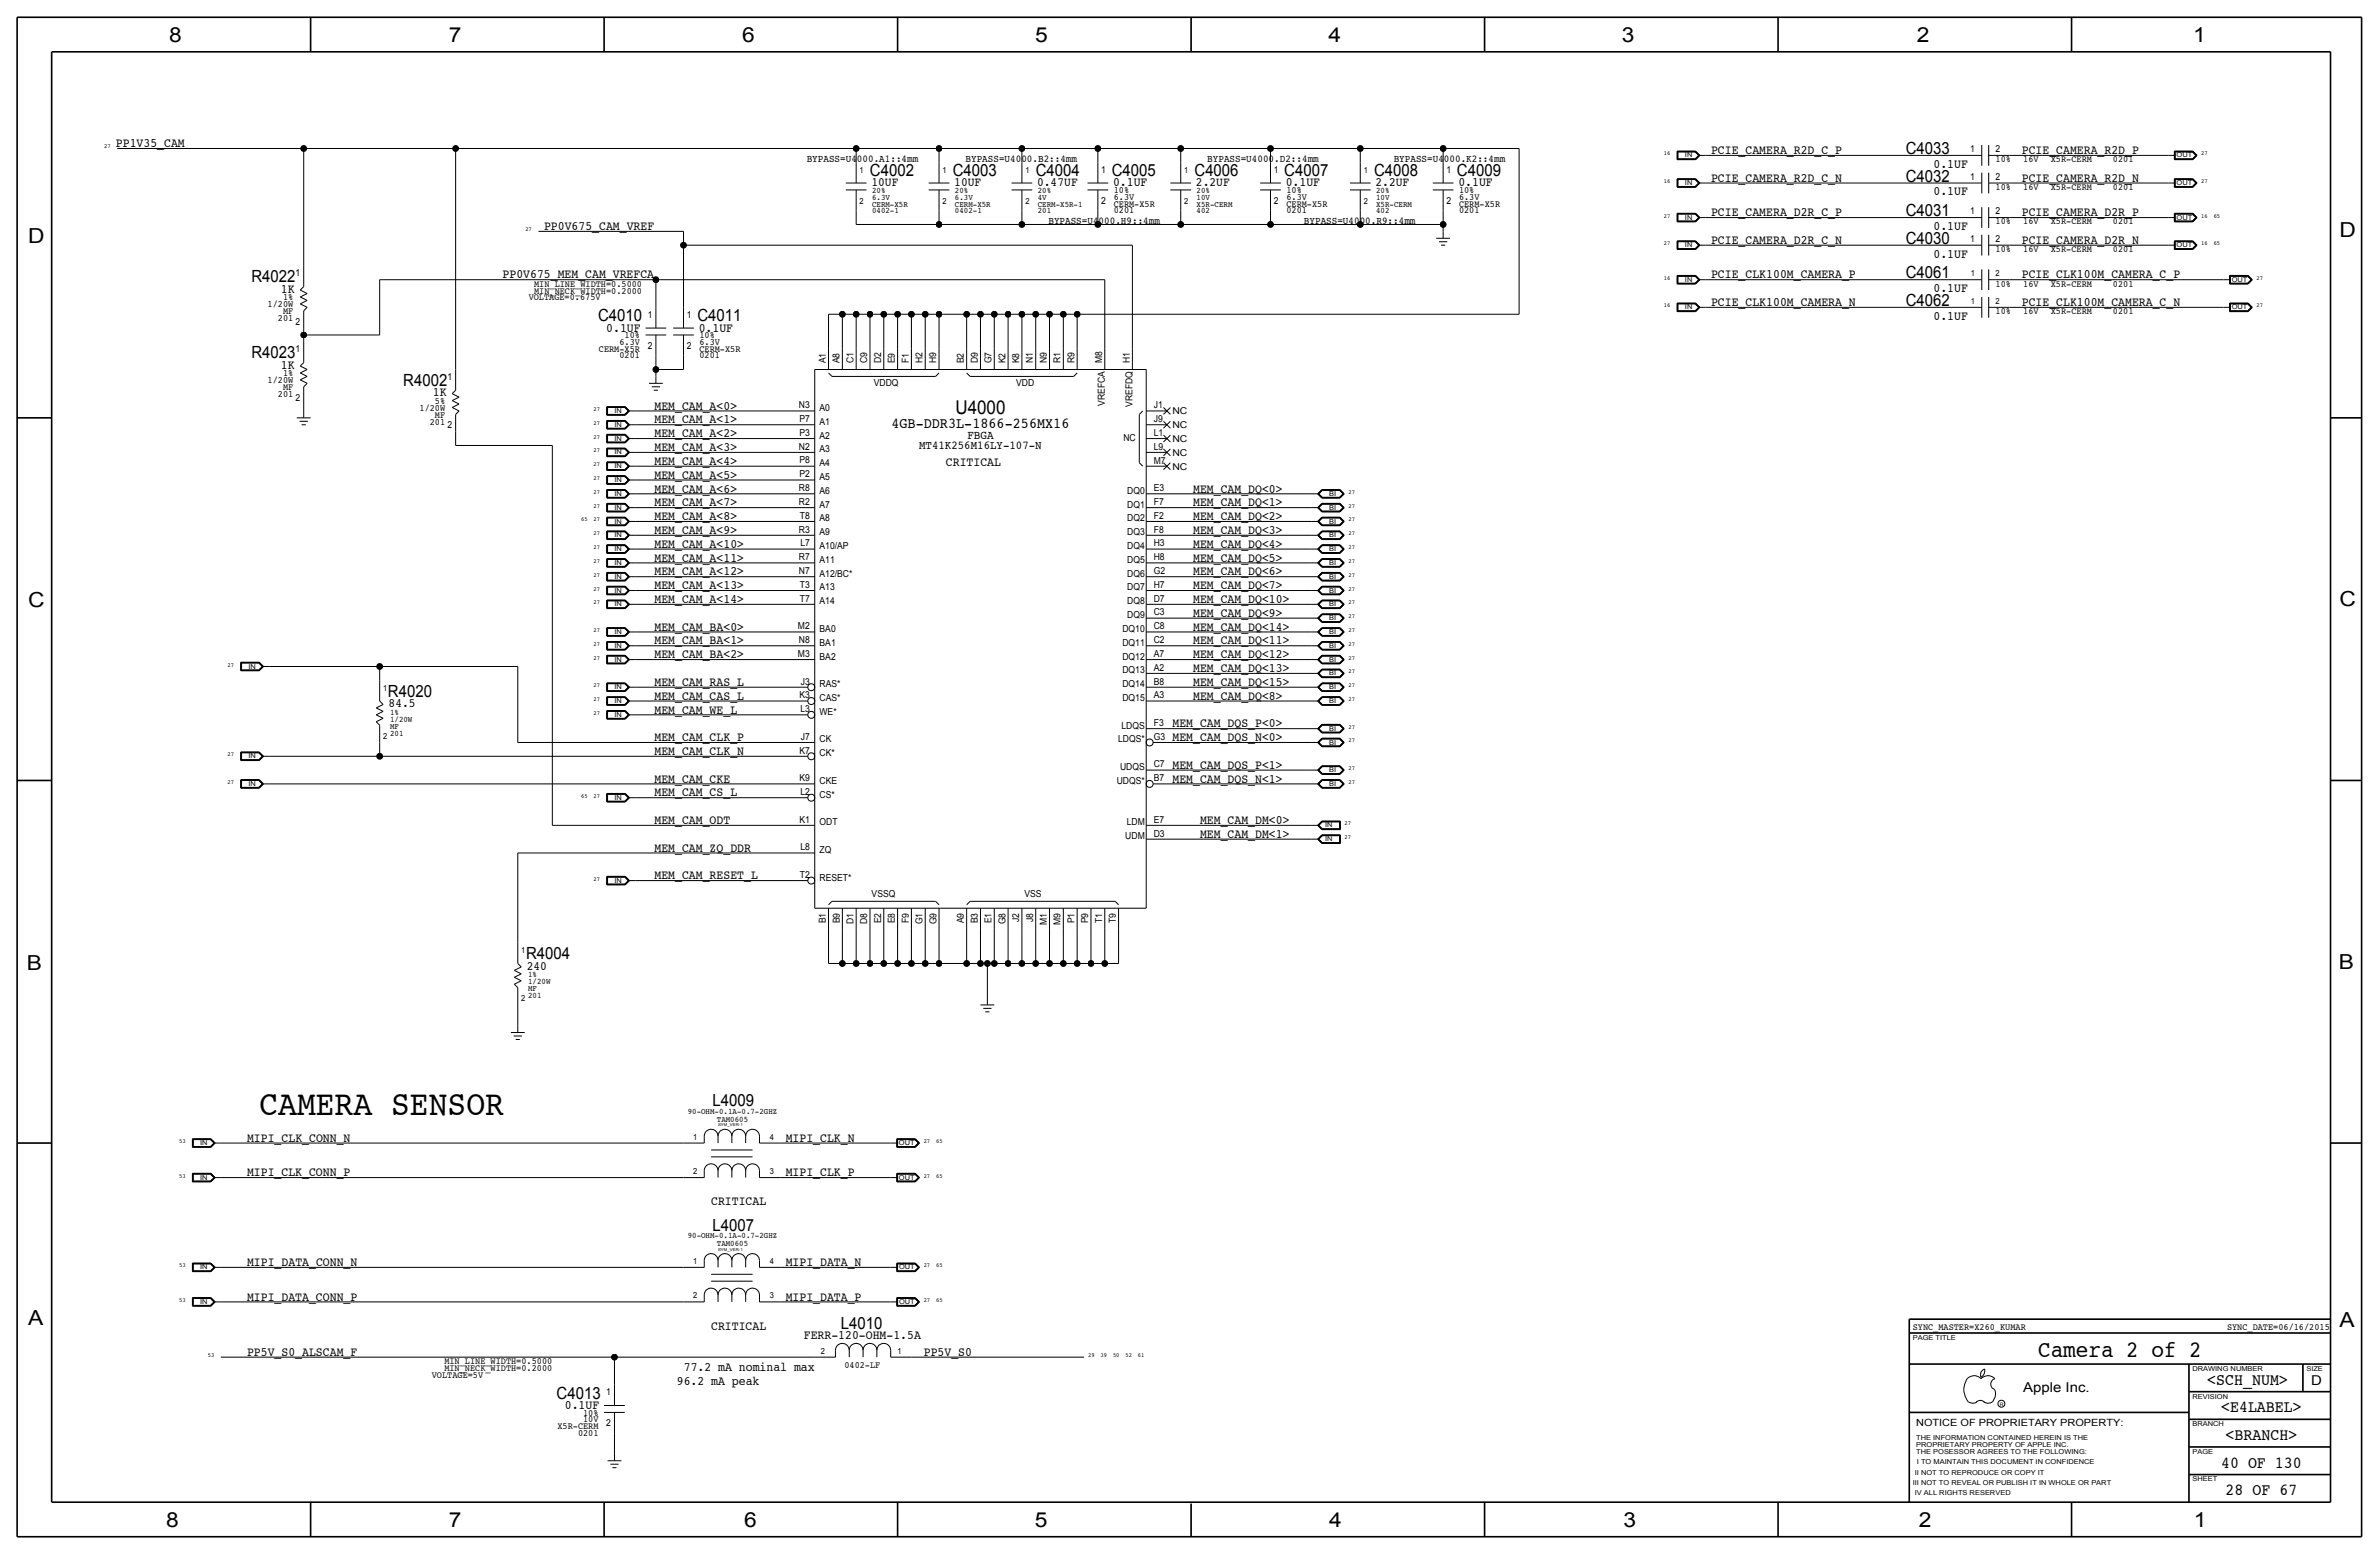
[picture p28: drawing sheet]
<svg xmlns="http://www.w3.org/2000/svg" width="875mm" height="572mm" viewBox="0 0 875 572" stroke-linecap="round" stroke-linejoin="round" font-family="sans-serif">
<defs><g id="words">
<text font-size="12.9" x="95.4" y="410.2">CAMERA SENSOR</text>
<text font-size="8.6" x="749.7" y="499.1">Camera 2 of 2</text>
<g font-size="7.6">
<text x="62.2" y="15.5">8</text>
<text x="165" y="15.5">7</text>
<text x="273" y="15.5">6</text>
<text x="380.7" y="15.5">5</text>
<text x="488.6" y="15.5">4</text>
<text x="596.6" y="15.5">3</text>
<text x="705.1" y="15.5">2</text>
<text x="806.7" y="15.5">1</text>
<text x="10.4" y="89.4">D</text>
<text x="860.5" y="87.1">D</text>
<text x="10.4" y="223.3">C</text>
<text x="860.5" y="222.8">C</text>
<text x="9.8" y="356.6">B</text>
<text x="860.2" y="356.4">B</text>
<text x="10.4" y="487.4">A</text>
<text x="860.5" y="488.2">A</text>
<text x="61.2" y="561.6">8</text>
<text x="165" y="561.6">7</text>
<text x="273.8" y="561.6">6</text>
<text x="380.7" y="561.6">5</text>
<text x="488.9" y="561.6">4</text>
<text x="597.1" y="561.6">3</text>
<text x="705.8" y="561.6">2</text>
<text x="806.9" y="561.6">1</text>
</g>
<text font-size="7" x="351.4" y="152.4">U4000</text>
<g font-size="6.2">
<text x="701" y="56.6">C4033</text>
<text x="320" y="64.8">C4002</text>
<text x="350.5" y="64.8">C4003</text>
<text x="380.9" y="64.8">C4004</text>
<text x="408.9" y="64.8">C4005</text>
<text x="439.4" y="64.8">C4006</text>
<text x="472.4" y="64.8">C4007</text>
<text x="505.4" y="64.8">C4008</text>
<text x="535.9" y="64.8">C4009</text>
<text x="701" y="66.8">C4032</text>
<text x="701" y="79.5">C4031</text>
<text x="701" y="89.7">C4030</text>
<text x="92.5" y="103.9">R4022</text>
<text x="701" y="102.4">C4061</text>
<text x="701" y="112.5">C4062</text>
<text x="220" y="118.1">C4010</text>
<text x="256.5" y="118.1">C4011</text>
<text x="92.5" y="131.8">R4023</text>
<text x="148.3" y="142">R4002</text>
<text x="142.7" y="256.3">R4020</text>
<text x="193.5" y="352.8">R4004</text>
<text x="262.1" y="406.9">L4009</text>
<text x="262.1" y="452.6">L4007</text>
<text x="309.3" y="488.7">L4010</text>
<text x="811.9" y="509.3">&lt;SCH_NUM&gt;</text>
<text x="204.7" y="514.4">C4013</text>
<text x="817" y="519.4">&lt;E4LABEL&gt;</text>
<text x="818.6" y="529.6">&lt;BRANCH&gt;</text>
<text x="817" y="539.8">40 OF 130</text>
<text x="818.6" y="549.9">28 OF 67</text>
</g>
<text font-size="5.6" x="327.9" y="157.5">4GB-DDR3L-1866-256MX16</text>
<g font-size="5">
<text x="850.1" y="509.3">D</text>
<text x="744.2" y="511.8">Apple Inc.</text>
</g>
<g font-size="4.7">
<text x="42.6" y="54.1">PP1V35_CAM</text>
<text x="629.4" y="56.7">PCIE_CAMERA_R2D_C_P</text>
<text x="743.7" y="56.7">PCIE_CAMERA_R2D_P</text>
<text x="711.1" y="61.7">0.1UF</text>
<text x="320.5" y="68.6">10UF</text>
<text x="351" y="68.6">10UF</text>
<text x="381.5" y="68.6">0.47UF</text>
<text x="409.4" y="68.6">0.1UF</text>
<text x="439.9" y="68.6">2.2UF</text>
<text x="472.9" y="68.6">0.1UF</text>
<text x="505.9" y="68.6">2.2UF</text>
<text x="536.4" y="68.6">0.1UF</text>
<text x="629.4" y="66.8">PCIE_CAMERA_R2D_C_N</text>
<text x="711.1" y="71.9">0.1UF</text>
<text x="743.7" y="66.8">PCIE_CAMERA_R2D_N</text>
<text x="629.4" y="79.5">PCIE_CAMERA_D2R_C_P</text>
<text x="743.7" y="79.5">PCIE_CAMERA_D2R_P</text>
<text x="200.1" y="84.6">PP0V675_CAM_VREF</text>
<text x="629.4" y="89.7">PCIE_CAMERA_D2R_C_N</text>
<text x="711.1" y="84.6">0.1UF</text>
<text x="743.7" y="89.7">PCIE_CAMERA_D2R_N</text>
<text x="711.1" y="94.7">0.1UF</text>
<text x="103.3" y="107.7">1K</text>
<text x="184.9" y="102.4">PP0V675_MEM_CAM_VREFCA</text>
<text x="629.4" y="102.4">PCIE_CLK100M_CAMERA_P</text>
<text x="711.1" y="107.4">0.1UF</text>
<text x="743.7" y="102.4">PCIE_CLK100M_CAMERA_C_P</text>
<text x="629.4" y="112.5">PCIE_CLK100M_CAMERA_N</text>
<text x="743.7" y="112.5">PCIE_CLK100M_CAMERA_C_N</text>
<text x="711.1" y="117.6">0.1UF</text>
<text x="223" y="121.9">0.1UF</text>
<text x="257" y="121.9">0.1UF</text>
<text x="103.3" y="135.6">1K</text>
<text x="159.2" y="145.8">1K</text>
<text x="240.7" y="150.6">MEM_CAM_A&lt;0&gt;</text>
<text x="240.7" y="155.7">MEM_CAM_A&lt;1&gt;</text>
<text x="240.7" y="160.8">MEM_CAM_A&lt;2&gt;</text>
<text x="240.7" y="165.9">MEM_CAM_A&lt;3&gt;</text>
<text x="240.7" y="171">MEM_CAM_A&lt;4&gt;</text>
<text x="347.9" y="171.5">CRITICAL</text>
<text x="240.7" y="176.1">MEM_CAM_A&lt;5&gt;</text>
<text x="240.7" y="181.1">MEM_CAM_A&lt;6&gt;</text>
<text x="438.9" y="181.1">MEM_CAM_DQ&lt;0&gt;</text>
<text x="240.7" y="186.2">MEM_CAM_A&lt;7&gt;</text>
<text x="240.7" y="191.3">MEM_CAM_A&lt;8&gt;</text>
<text x="438.9" y="191.3">MEM_CAM_DQ&lt;2&gt;</text>
<text x="438.9" y="186.2">MEM_CAM_DQ&lt;1&gt;</text>
<text x="240.7" y="196.4">MEM_CAM_A&lt;9&gt;</text>
<text x="438.9" y="196.4">MEM_CAM_DQ&lt;3&gt;</text>
<text x="240.7" y="201.5">MEM_CAM_A&lt;10&gt;</text>
<text x="438.9" y="201.4">MEM_CAM_DQ&lt;4&gt;</text>
<text x="240.7" y="206.5">MEM_CAM_A&lt;11&gt;</text>
<text x="438.9" y="206.5">MEM_CAM_DQ&lt;5&gt;</text>
<text x="240.7" y="211.6">MEM_CAM_A&lt;12&gt;</text>
<text x="438.9" y="211.6">MEM_CAM_DQ&lt;6&gt;</text>
<text x="240.7" y="216.7">MEM_CAM_A&lt;13&gt;</text>
<text x="240.7" y="221.8">MEM_CAM_A&lt;14&gt;</text>
<text x="438.9" y="221.8">MEM_CAM_DQ&lt;10&gt;</text>
<text x="438.9" y="216.7">MEM_CAM_DQ&lt;7&gt;</text>
<text x="438.9" y="226.8">MEM_CAM_DQ&lt;9&gt;</text>
<text x="240.7" y="231.9">MEM_CAM_BA&lt;0&gt;</text>
<text x="438.9" y="231.9">MEM_CAM_DQ&lt;14&gt;</text>
<text x="240.7" y="237">MEM_CAM_BA&lt;1&gt;</text>
<text x="438.9" y="237">MEM_CAM_DQ&lt;11&gt;</text>
<text x="240.7" y="242.1">MEM_CAM_BA&lt;2&gt;</text>
<text x="438.9" y="242.1">MEM_CAM_DQ&lt;12&gt;</text>
<text x="438.9" y="247.2">MEM_CAM_DQ&lt;13&gt;</text>
<text x="240.7" y="252.2">MEM_CAM_RAS_L</text>
<text x="240.7" y="257.3">MEM_CAM_CAS_L</text>
<text x="438.9" y="257.3">MEM_CAM_DQ&lt;8&gt;</text>
<text x="438.9" y="252.2">MEM_CAM_DQ&lt;15&gt;</text>
<text x="143" y="260.1">84.5</text>
<text x="240.7" y="262.4">MEM_CAM_WE_L</text>
<text x="431.2" y="267.5">MEM_CAM_DQS_P&lt;0&gt;</text>
<text x="240.7" y="272.6">MEM_CAM_CLK_P</text>
<text x="431.2" y="272.5">MEM_CAM_DQS_N&lt;0&gt;</text>
<text x="240.7" y="277.7">MEM_CAM_CLK_N</text>
<text x="240.7" y="287.8">MEM_CAM_CKE</text>
<text x="431.2" y="287.8">MEM_CAM_DQS_N&lt;1&gt;</text>
<text x="431.2" y="282.7">MEM_CAM_DQS_P&lt;1&gt;</text>
<text x="240.7" y="292.9">MEM_CAM_CS_L</text>
<text x="240.7" y="303">MEM_CAM_ODT</text>
<text x="441.4" y="303">MEM_CAM_DM&lt;0&gt;</text>
<text x="441.4" y="308.1">MEM_CAM_DM&lt;1&gt;</text>
<text x="240.7" y="313.2">MEM_CAM_ZQ_DDR</text>
<text x="240.7" y="323.4">MEM_CAM_RESET_L</text>
<text x="193.8" y="356.6">240</text>
<text x="90.9" y="419.9">MIPI_CLK_CONN_N</text>
<text x="289" y="419.9">MIPI_CLK_N</text>
<text x="90.9" y="432.6">MIPI_CLK_CONN_P</text>
<text x="289" y="432.6">MIPI_CLK_P</text>
<text x="261.6" y="443.2">CRITICAL</text>
<text x="90.9" y="465.6">MIPI_DATA_CONN_N</text>
<text x="289" y="465.6">MIPI_DATA_N</text>
<text x="90.9" y="478.3">MIPI_DATA_CONN_P</text>
<text x="289" y="478.3">MIPI_DATA_P</text>
<text x="261.6" y="488.9">CRITICAL</text>
<text x="295.7" y="492.3">FERR-120-OHM-1.5A</text>
<text x="90.9" y="498.6">PP5V_S0_ALSCAM_F</text>
<text x="339.8" y="498.6">PP5V_S0</text>
<text x="248.9" y="509.3">96.2 mA peak</text>
<text x="251.5" y="504.2">77.2 mA nominal max</text>
<text x="207.7" y="518.2">0.1UF</text>
</g>
<text font-size="4.5" x="355.8" y="161.3">FBGA</text>
<text font-size="4.4" x="338.1" y="165.1">MT41K256M16LY-107-N</text>
<g font-size="3.8">
<text x="296.7" y="59.7">BYPASS=U4000.A1::4mm</text>
<text x="355.2" y="59.7">BYPASS=U4000.B2::4mm</text>
<text x="444.1" y="59.7">BYPASS=U4000.D2::4mm</text>
<text x="512.6" y="59.7">BYPASS=U4000.K2::4mm</text>
<text x="385.6" y="82.6">BYPASS=U4000.H9::4mm</text>
<text x="479.6" y="82.6">BYPASS=U4000.R9::4mm</text>
</g>
<text font-size="3.7" x="704.8" y="524.5">NOTICE OF PROPRIETARY PROPERTY:</text>
<g font-size="3.5">
<text x="724.6" y="55.9">1</text>
<text x="734" y="55.9">2</text>
<text x="734" y="59.7">10%</text>
<text x="744.2" y="59.7">16V</text>
<text x="754.3" y="59.7">X5R-CERM</text>
<text x="777.2" y="59.7">0201</text>
<text x="405.1" y="63.5">1</text>
<text x="468.6" y="63.5">1</text>
<text x="532.1" y="63.5">1</text>
<text x="409.7" y="71.1">10%</text>
<text x="473.2" y="71.1">10%</text>
<text x="536.7" y="71.1">10%</text>
<text x="724.6" y="66">1</text>
<text x="734" y="66">2</text>
<text x="734" y="69.9">10%</text>
<text x="744.2" y="69.9">16V</text>
<text x="754.3" y="69.9">X5R-CERM</text>
<text x="777.2" y="69.9">0201</text>
<text x="405.1" y="74.9">2</text>
<text x="409.7" y="73.4">6.3V</text>
<text x="409.7" y="75.9">CERM-X5R</text>
<text x="468.6" y="74.9">2</text>
<text x="473.2" y="73.4">6.3V</text>
<text x="473.2" y="75.9">CERM-X5R</text>
<text x="532.1" y="74.9">2</text>
<text x="536.7" y="73.4">6.3V</text>
<text x="536.7" y="75.9">CERM-X5R</text>
<text x="409.7" y="78.5">0201</text>
<text x="473.2" y="78.5">0201</text>
<text x="536.7" y="78.5">0201</text>
<text x="724.6" y="78.7">1</text>
<text x="734" y="82.6">10%</text>
<text x="734" y="78.7">2</text>
<text x="744.2" y="82.6">16V</text>
<text x="754.3" y="82.6">X5R-CERM</text>
<text x="777.2" y="82.6">0201</text>
<text x="724.6" y="88.9">1</text>
<text x="734" y="88.9">2</text>
<text x="734" y="92.7">10%</text>
<text x="744.2" y="92.7">16V</text>
<text x="754.3" y="92.7">X5R-CERM</text>
<text x="777.2" y="92.7">0201</text>
<text x="108.7" y="101.6">1</text>
<text x="196.5" y="107.9">MIN_NECK_WIDTH=0.2000</text>
<text x="196.5" y="105.4">MIN_LINE_WIDTH=0.5000</text>
<text x="734" y="105.4">10%</text>
<text x="744.2" y="105.4">16V</text>
<text x="754.3" y="105.4">X5R-CERM</text>
<text x="777.2" y="105.4">0201</text>
<text x="98.4" y="113">1/20W</text>
<text x="104.1" y="110.5">1%</text>
<text x="194.5" y="110.5">VOLTAGE=0.675V</text>
<text x="102.2" y="118.1">201</text>
<text x="104.1" y="115.6">MF</text>
<text x="108.7" y="119.4">2</text>
<text x="238.2" y="116.8">1</text>
<text x="252.7" y="116.8">1</text>
<text x="734" y="115.6">10%</text>
<text x="744.2" y="115.6">16V</text>
<text x="754.3" y="115.6">X5R-CERM</text>
<text x="777.2" y="115.6">0201</text>
<text x="229.7" y="124.5">10%</text>
<text x="257.3" y="124.5">10%</text>
<text x="108.7" y="129.5">1</text>
<text x="220.3" y="129.3">CERM-X5R</text>
<text x="227.8" y="126.7">6.3V</text>
<text x="227.8" y="131.8">0201</text>
<text x="238.2" y="128.3">2</text>
<text x="252.7" y="128.3">2</text>
<text x="257.3" y="131.8">0201</text>
<text x="257.3" y="129.3">CERM-X5R</text>
<text x="257.3" y="126.7">6.3V</text>
<text x="303.7" y="133.6" transform="rotate(-90 303.7 133.6)">A1</text>
<text x="308.8" y="133.6" transform="rotate(-90 308.8 133.6)">A8</text>
<text x="313.9" y="133.6" transform="rotate(-90 313.9 133.6)">C1</text>
<text x="319" y="133.6" transform="rotate(-90 319 133.6)">C9</text>
<text x="324.1" y="133.6" transform="rotate(-90 324.1 133.6)">D2</text>
<text x="329.2" y="133.6" transform="rotate(-90 329.2 133.6)">E9</text>
<text x="334.2" y="133.6" transform="rotate(-90 334.2 133.6)">F1</text>
<text x="339.3" y="133.6" transform="rotate(-90 339.3 133.6)">H2</text>
<text x="344.4" y="133.6" transform="rotate(-90 344.4 133.6)">H9</text>
<text x="354.5" y="133.6" transform="rotate(-90 354.5 133.6)">B2</text>
<text x="359.6" y="133.6" transform="rotate(-90 359.6 133.6)">D9</text>
<text x="364.7" y="133.6" transform="rotate(-90 364.7 133.6)">G7</text>
<text x="369.8" y="133.6" transform="rotate(-90 369.8 133.6)">K2</text>
<text x="374.9" y="133.6" transform="rotate(-90 374.9 133.6)">K8</text>
<text x="379.9" y="133.6" transform="rotate(-90 379.9 133.6)">N1</text>
<text x="385" y="133.6" transform="rotate(-90 385 133.6)">N9</text>
<text x="390.1" y="133.6" transform="rotate(-90 390.1 133.6)">R1</text>
<text x="395.2" y="133.6" transform="rotate(-90 395.2 133.6)">R9</text>
<text x="405.4" y="133.6" transform="rotate(-90 405.4 133.6)">M8</text>
<text x="415.5" y="133.6" transform="rotate(-90 415.5 133.6)">H1</text>
<text x="98.4" y="141">1/20W</text>
<text x="104.1" y="138.4">1%</text>
<text x="104.1" y="143.5">MF</text>
<text x="164.6" y="139.7">1</text>
<text x="321.4" y="142">VDDQ</text>
<text x="373.8" y="142">VDD</text>
<text x="102.2" y="146">201</text>
<text x="108.7" y="147.3">2</text>
<text x="160" y="148.6">5%</text>
<text x="406.3" y="149.2" transform="rotate(-90 406.3 149.2)">VREFCA</text>
<text x="416.5" y="149.5" transform="rotate(-90 416.5 149.5)">VREFDQ</text>
<text x="154.3" y="151.1">1/20W</text>
<text x="160" y="153.7">MF</text>
<text x="293.9" y="150.1">N3</text>
<text x="294" y="155.2">P7</text>
<text x="301.5" y="151.1">A0</text>
<text x="424.4" y="150.2">J1</text>
<text x="424.4" y="155.2">J9</text>
<text x="431.2" y="152.4">NC</text>
<text x="158.1" y="156.2">201</text>
<text x="164.6" y="157.5">2</text>
<text x="294" y="160.3">P3</text>
<text x="301.5" y="161.3">A2</text>
<text x="301.5" y="156.2">A1</text>
<text x="424.4" y="160.3">L1</text>
<text x="431.2" y="157.5">NC</text>
<text x="293.9" y="165.4">N2</text>
<text x="301.5" y="166.4">A3</text>
<text x="413.2" y="162.3">NC</text>
<text x="424.4" y="165.4">L9</text>
<text x="431.2" y="167.6">NC</text>
<text x="431.2" y="162.6">NC</text>
<text x="294" y="170.4">P8</text>
<text x="301.5" y="171.4">A4</text>
<text x="424.4" y="170.5">M7</text>
<text x="431.2" y="172.7">NC</text>
<text x="294" y="175.5">P2</text>
<text x="301.5" y="176.5">A5</text>
<text x="293.9" y="180.6">R8</text>
<text x="293.9" y="185.7">R2</text>
<text x="301.5" y="181.6">A6</text>
<text x="414.6" y="181.6">DQ0</text>
<text x="424.4" y="180.6">E3</text>
<text x="424.4" y="185.7">F7</text>
<text x="294.2" y="190.8">T8</text>
<text x="301.4" y="186.7">A7</text>
<text x="301.5" y="191.8">A8</text>
<text x="414.6" y="191.8">DQ2</text>
<text x="414.6" y="186.7">DQ1</text>
<text x="424.4" y="190.8">F2</text>
<text x="293.9" y="195.8">R3</text>
<text x="301.5" y="196.8">A9</text>
<text x="414.6" y="196.8">DQ3</text>
<text x="424.4" y="195.9">F8</text>
<text x="294.4" y="200.9">L7</text>
<text x="301.5" y="201.9">A10/AP</text>
<text x="414.6" y="201.9">DQ4</text>
<text x="424.4" y="200.9">H3</text>
<text x="293.9" y="206">R7</text>
<text x="301.5" y="207">A11</text>
<text x="414.6" y="207">DQ5</text>
<text x="424.4" y="206">H8</text>
<text x="293.9" y="211.1">N7</text>
<text x="301.4" y="212.1">A12/BC*</text>
<text x="414.6" y="212.1">DQ6</text>
<text x="424.4" y="211.1">G2</text>
<text x="294.2" y="216.2">T3</text>
<text x="294.2" y="221.3">T7</text>
<text x="301.5" y="217.2">A13</text>
<text x="414.6" y="217.2">DQ7</text>
<text x="424.4" y="216.2">H7</text>
<text x="424.4" y="221.3">D7</text>
<text x="301.5" y="222.2">A14</text>
<text x="414.6" y="227.3">DQ9</text>
<text x="414.6" y="222.2">DQ8</text>
<text x="424.4" y="226.4">C3</text>
<text x="293.5" y="231.4">M2</text>
<text x="301.5" y="232.4">BA0</text>
<text x="412.9" y="232.4">DQ10</text>
<text x="424.4" y="231.4">C8</text>
<text x="293.9" y="236.5">N8</text>
<text x="301.5" y="237.5">BA1</text>
<text x="412.9" y="237.5">DQ11</text>
<text x="424.4" y="236.5">C2</text>
<text x="293.5" y="241.6">M3</text>
<text x="301.5" y="242.6">BA2</text>
<text x="412.9" y="242.6">DQ12</text>
<text x="424.4" y="241.6">A7</text>
<text x="294.6" y="251.8">J3</text>
<text x="412.9" y="247.6">DQ13</text>
<text x="424.4" y="246.7">A2</text>
<text x="424.4" y="251.8">B8</text>
<text x="294" y="256.8">K3</text>
<text x="301.5" y="257.8">CAS*</text>
<text x="301.5" y="252.7">RAS*</text>
<text x="412.9" y="257.8">DQ15</text>
<text x="412.9" y="252.7">DQ14</text>
<text x="424.4" y="256.8">A3</text>
<text x="294.4" y="261.9">L3</text>
<text x="301.4" y="262.9">WE*</text>
<text x="412.5" y="268">LDQS</text>
<text x="424.4" y="267">F3</text>
<text x="294.6" y="272.1">J7</text>
<text x="301.5" y="273">CK</text>
<text x="411.3" y="273.1">LDQS*</text>
<text x="424.4" y="272.1">G3</text>
<text x="294" y="277.1">K7</text>
<text x="301.4" y="278.1">CK*</text>
<text x="294" y="287.3">K9</text>
<text x="412" y="283.2">UDQS</text>
<text x="424.4" y="282.2">C7</text>
<text x="424.4" y="287.3">B7</text>
<text x="294.4" y="292.4">L2</text>
<text x="301.5" y="293.4">CS*</text>
<text x="301.5" y="288.3">CKE</text>
<text x="410.8" y="288.3">UDQS*</text>
<text x="294" y="302.6">K1</text>
<text x="301.5" y="303.5">ODT</text>
<text x="414.4" y="303.5">LDM</text>
<text x="424.4" y="302.6">E7</text>
<text x="413.9" y="308.6">UDM</text>
<text x="424.4" y="307.6">D3</text>
<text x="294.4" y="312.7">L8</text>
<text x="301.5" y="313.7">ZQ</text>
<text x="294.2" y="322.9">T2</text>
<text x="301.5" y="323.8">RESET*</text>
<text x="320.6" y="329.9">VSSQ</text>
<text x="376.8" y="329.9">VSS</text>
<text x="303.8" y="339.6" transform="rotate(-90 303.8 339.6)">B1</text>
<text x="308.9" y="339.6" transform="rotate(-90 308.9 339.6)">B9</text>
<text x="313.9" y="339.8" transform="rotate(-90 313.9 339.8)">D1</text>
<text x="319" y="339.8" transform="rotate(-90 319 339.8)">D8</text>
<text x="324.1" y="339.6" transform="rotate(-90 324.1 339.6)">E2</text>
<text x="329.2" y="339.6" transform="rotate(-90 329.2 339.6)">E8</text>
<text x="334.3" y="339.4" transform="rotate(-90 334.3 339.4)">F9</text>
<text x="339.3" y="339.9" transform="rotate(-90 339.3 339.9)">G1</text>
<text x="344.4" y="339.9" transform="rotate(-90 344.4 339.9)">G9</text>
<text x="354.6" y="339.6" transform="rotate(-90 354.6 339.6)">A9</text>
<text x="359.6" y="339.6" transform="rotate(-90 359.6 339.6)">B3</text>
<text x="364.7" y="339.6" transform="rotate(-90 364.7 339.6)">E1</text>
<text x="369.8" y="339.9" transform="rotate(-90 369.8 339.9)">G8</text>
<text x="374.9" y="339.1" transform="rotate(-90 374.9 339.1)">J2</text>
<text x="380" y="339.1" transform="rotate(-90 380 339.1)">J8</text>
<text x="385" y="340.1" transform="rotate(-90 385 340.1)">M1</text>
<text x="390.1" y="340.1" transform="rotate(-90 390.1 340.1)">M9</text>
<text x="395.2" y="339.6" transform="rotate(-90 395.2 339.6)">P1</text>
<text x="400.3" y="339.6" transform="rotate(-90 400.3 339.6)">P9</text>
<text x="405.4" y="339.4" transform="rotate(-90 405.4 339.4)">T1</text>
<text x="410.4" y="339.4" transform="rotate(-90 410.4 339.4)">T9</text>
<text x="703.5" y="488.9">SYNC_MASTER=X260_KUMAR</text>
<text x="819.1" y="488.9">SYNC_DATE=06/16/2015</text>
<text x="163.4" y="501.6">MIN_LINE_WIDTH=0.5000</text>
<text x="310.6" y="503.2">0402-LF</text>
<text x="158.8" y="506.7">VOLTAGE=5V</text>
<text x="163.4" y="504.2">MIN_NECK_WIDTH=0.2000</text>
<text x="223" y="513.1">1</text>
<text x="214.5" y="520.7">10%</text>
<text x="205" y="525.5">X5R-CERM</text>
<text x="214.5" y="523">10V</text>
<text x="223" y="524.5">2</text>
<text x="212.6" y="528.1">0201</text>
</g>
<g font-size="3.1">
<text x="316.2" y="63.5">1</text>
<text x="346.7" y="63.5">1</text>
<text x="377.1" y="63.5">1</text>
<text x="435.6" y="63.5">1</text>
<text x="501.6" y="63.5">1</text>
<text x="320.8" y="71.1">20%</text>
<text x="351.2" y="71.1">20%</text>
<text x="381.7" y="71.1">20%</text>
<text x="440.1" y="71.1">20%</text>
<text x="506.2" y="71.1">20%</text>
<text x="316.2" y="74.9">2</text>
<text x="320.8" y="73.4">6.3V</text>
<text x="320.8" y="75.9">CERM-X5R</text>
<text x="346.7" y="74.9">2</text>
<text x="351.2" y="73.4">6.3V</text>
<text x="351.2" y="75.9">CERM-X5R</text>
<text x="377.1" y="74.9">2</text>
<text x="381.7" y="75.9">CERM-X5R-1</text>
<text x="381.7" y="73.4">4V</text>
<text x="435.6" y="74.9">2</text>
<text x="440.1" y="73.4">10V</text>
<text x="440.1" y="75.9">X5R-CERM</text>
<text x="501.6" y="74.9">2</text>
<text x="506.2" y="75.9">X5R-CERM</text>
<text x="506.2" y="73.4">10V</text>
<text x="320.8" y="78.5">0402-1</text>
<text x="351.2" y="78.5">0402-1</text>
<text x="381.7" y="78.5">201</text>
<text x="440.1" y="78.5">402</text>
<text x="506.2" y="78.5">402</text>
<text x="724.9" y="101.6">1</text>
<text x="734" y="101.6">2</text>
<text x="724.9" y="111.8">1</text>
<text x="734" y="111.8">2</text>
<text x="140.9" y="254">1</text>
<text x="143.5" y="262.9">1%</text>
<text x="143.5" y="268">MF</text>
<text x="143.5" y="265.4">1/20W</text>
<text x="140.9" y="271.8">2</text>
<text x="143.5" y="270.5">201</text>
<text x="191.7" y="350.5">1</text>
<text x="194.3" y="359.4">1%</text>
<text x="194.3" y="364.5">MF</text>
<text x="194.3" y="362">1/20W</text>
<text x="191.7" y="368.3">2</text>
<text x="194.3" y="367">201</text>
<text x="252.9" y="409.7">90-OHM-0.1A-0.7-2GHZ</text>
<text x="263.7" y="412.5">TAM0605</text>
<text x="255" y="419.1">1</text>
<text x="283.2" y="419.1">4</text>
<text x="255" y="431.8">2</text>
<text x="283.2" y="431.8">3</text>
<text x="252.9" y="455.4">90-OHM-0.1A-0.7-2GHZ</text>
<text x="263.7" y="458.2">TAM0605</text>
<text x="255" y="464.8">1</text>
<text x="283.2" y="464.8">4</text>
<text x="255" y="477.5">2</text>
<text x="283.2" y="477.5">3</text>
<text x="301.9" y="497.8">2</text>
<text x="330.1" y="497.8">1</text>
</g>
<g font-size="2.5">
<text x="619.8" y="57.9">IN</text>
<text x="800.6" y="57.9">OUT</text>
<text x="619.8" y="68.1">IN</text>
<text x="800.6" y="68.1">OUT</text>
<text x="619.8" y="80.8">IN</text>
<text x="800.6" y="80.8">OUT</text>
<text x="619.8" y="90.9">IN</text>
<text x="800.6" y="90.9">OUT</text>
<text x="619.8" y="103.6">IN</text>
<text x="820.9" y="103.6">OUT</text>
<text x="619.8" y="113.8">IN</text>
<text x="820.9" y="113.8">OUT</text>
<text x="226.1" y="151.9">IN</text>
<text x="226.1" y="157">IN</text>
<text x="226.1" y="167.1">IN</text>
<text x="226.1" y="162.1">IN</text>
<text x="226.1" y="172.2">IN</text>
<text x="226.1" y="177.3">IN</text>
<text x="226.1" y="182.4">IN</text>
<text x="488.8" y="182.4">BI</text>
<text x="226.1" y="187.5">IN</text>
<text x="488.8" y="187.5">BI</text>
<text x="226.1" y="197.6">IN</text>
<text x="226.1" y="192.5">IN</text>
<text x="488.8" y="197.6">BI</text>
<text x="488.8" y="192.5">BI</text>
<text x="226.1" y="202.7">IN</text>
<text x="488.8" y="202.7">BI</text>
<text x="226.1" y="207.8">IN</text>
<text x="488.8" y="207.8">BI</text>
<text x="226.1" y="212.9">IN</text>
<text x="488.8" y="212.9">BI</text>
<text x="226.1" y="217.9">IN</text>
<text x="488.8" y="217.9">BI</text>
<text x="226.1" y="223">IN</text>
<text x="488.8" y="223">BI</text>
<text x="226.1" y="233.2">IN</text>
<text x="488.8" y="233.2">BI</text>
<text x="488.8" y="228.1">BI</text>
<text x="226.1" y="238.3">IN</text>
<text x="488.8" y="238.3">BI</text>
<text x="91.4" y="245.9">IN</text>
<text x="226.1" y="243.3">IN</text>
<text x="488.8" y="243.3">BI</text>
<text x="488.8" y="248.4">BI</text>
<text x="226.1" y="253.5">IN</text>
<text x="488.8" y="253.5">BI</text>
<text x="226.1" y="263.7">IN</text>
<text x="226.1" y="258.6">IN</text>
<text x="488.8" y="258.6">BI</text>
<text x="488.8" y="268.7">BI</text>
<text x="488.8" y="273.8">BI</text>
<text x="91.4" y="278.9">IN</text>
<text x="488.8" y="284">BI</text>
<text x="91.4" y="289.1">IN</text>
<text x="488.8" y="289.1">BI</text>
<text x="226.1" y="294.1">IN</text>
<text x="487.4" y="304.3">IN</text>
<text x="487.4" y="309.4">IN</text>
<text x="226.1" y="324.6">IN</text>
<text x="73.7" y="421.1">IN</text>
<text x="330.7" y="421.1">OUT</text>
<text x="73.7" y="433.8">IN</text>
<text x="330.7" y="433.8">OUT</text>
<text x="73.7" y="466.9">IN</text>
<text x="330.7" y="466.9">OUT</text>
<text x="73.7" y="479.6">IN</text>
<text x="330.7" y="479.6">OUT</text>
<text x="703.5" y="492.8">PAGE TITLE</text>
<text x="806.4" y="504.2">DRAWING NUMBER</text>
<text x="848.3" y="504.2">SIZE</text>
<text x="806.4" y="514.4">REVISION</text>
<text x="806.4" y="524.5">BRANCH</text>
<text x="704.8" y="532.1">PROPRIETARY PROPERTY OF APPLE INC.</text>
<text x="704.8" y="529.6">THE INFORMATION CONTAINED HEREIN IS THE</text>
<text x="704.8" y="534.7">THE POSESSOR AGREES TO THE FOLLOWING:</text>
<text x="705.1" y="538.5">I TO MAINTAIN THIS DOCUMENT IN CONFIDENCE</text>
<text x="806.4" y="534.7">PAGE</text>
<text x="704.3" y="542.3">II NOT TO REPRODUCE OR COPY IT</text>
<text x="806.4" y="544.8">SHEET</text>
<text x="703.5" y="546.1">III NOT TO REVEAL OR PUBLISH IT IN WHOLE OR PART</text>
<text x="704.3" y="549.9">IV ALL RIGHTS RESERVED</text>
</g>
<g font-size="2.3">
<text x="38.3" y="54.6">27</text>
<text x="612" y="57.1">16</text>
<text x="809.6" y="57.1">27</text>
<text x="612" y="67.3">16</text>
<text x="809.6" y="67.3">27</text>
<text x="612" y="80">27</text>
<text x="809.6" y="80">16</text>
<text x="814.2" y="80">65</text>
<text x="193.2" y="85.1">27</text>
<text x="612" y="90.2">27</text>
<text x="809.6" y="90.2">16</text>
<text x="814.2" y="90.2">65</text>
<text x="612" y="102.9">16</text>
<text x="830" y="102.9">27</text>
<text x="612" y="113">16</text>
<text x="830" y="113">27</text>
<text x="218.3" y="151.1">27</text>
<text x="218.3" y="161.3">27</text>
<text x="218.3" y="156.2">27</text>
<text x="218.3" y="166.4">27</text>
<text x="218.3" y="171.5">27</text>
<text x="218.3" y="176.5">27</text>
<text x="218.3" y="181.6">27</text>
<text x="496" y="181.6">27</text>
<text x="213.8" y="191.8">65</text>
<text x="218.3" y="191.8">27</text>
<text x="218.3" y="186.7">27</text>
<text x="496" y="191.8">27</text>
<text x="496" y="186.7">27</text>
<text x="218.3" y="196.9">27</text>
<text x="496" y="196.9">27</text>
<text x="218.3" y="201.9">27</text>
<text x="496" y="201.9">27</text>
<text x="218.3" y="207">27</text>
<text x="496" y="207">27</text>
<text x="218.3" y="212.1">27</text>
<text x="496" y="212.1">27</text>
<text x="218.3" y="217.2">27</text>
<text x="496" y="217.2">27</text>
<text x="218.3" y="222.3">27</text>
<text x="496" y="227.3">27</text>
<text x="496" y="222.3">27</text>
<text x="218.3" y="232.4">27</text>
<text x="496" y="232.4">27</text>
<text x="218.3" y="237.5">27</text>
<text x="496" y="237.5">27</text>
<text x="83.7" y="245.1">27</text>
<text x="218.3" y="242.6">27</text>
<text x="496" y="242.6">27</text>
<text x="496" y="247.7">27</text>
<text x="218.3" y="257.8">27</text>
<text x="218.3" y="252.7">27</text>
<text x="496" y="257.8">27</text>
<text x="496" y="252.7">27</text>
<text x="218.3" y="262.9">27</text>
<text x="496" y="268">27</text>
<text x="496" y="273.1">27</text>
<text x="83.7" y="278.1">27</text>
<text x="496" y="283.2">27</text>
<text x="83.7" y="288.3">27</text>
<text x="213.8" y="293.4">65</text>
<text x="218.3" y="293.4">27</text>
<text x="496" y="288.3">27</text>
<text x="494.5" y="303.5">27</text>
<text x="494.5" y="308.6">27</text>
<text x="218.3" y="323.9">27</text>
<text x="65.9" y="420.4">53</text>
<text x="339.7" y="420.4">27</text>
<text x="344.3" y="420.4">65</text>
<text x="65.9" y="433.1">53</text>
<text x="339.7" y="433.1">27</text>
<text x="344.3" y="433.1">65</text>
<text x="65.9" y="466.1">53</text>
<text x="339.7" y="466.1">27</text>
<text x="344.3" y="466.1">65</text>
<text x="65.9" y="478.8">53</text>
<text x="339.7" y="478.8">27</text>
<text x="344.3" y="478.8">65</text>
<text x="76.4" y="499.1">53</text>
<text x="400.2" y="499.1">29</text>
<text x="404.8" y="499.1">39</text>
<text x="409.4" y="499.1">50</text>
<text x="414" y="499.1">52</text>
<text x="418.5" y="499.1">61</text>
</g>
<text font-size="1.8" x="735.5" y="516.9">R</text>
<g font-size="1.5">
<text x="264.1" y="414.3">SYM_VER-1</text>
<text x="264.1" y="460">SYM_VER-1</text>
</g>
</g></defs>
<g fill="none" stroke="#000" stroke-width=".37">
<path d="M43.1 54.6h68.6zM111.7 54.6h55.9zM111.7 54.6v43.2zM167.6 54.6h147.3zM167.6 54.6v81.3zM314.9 54.6v5.1zM314.9 59.7v7.6zM314.9 54.6h30.5zM345.4 54.6v5.1zM345.4 59.7v7.6zM345.4 54.6h30.5zM375.9 54.6h27.9z"/>
<path d="M375.9 54.6v5.1zM375.9 59.7v7.6zM403.8 54.6v5.1zM403.8 59.7v7.6zM403.8 54.6h30.5zM434.3 54.6h33zM434.3 54.6v5.1zM434.3 59.7v7.6zM467.3 54.6h33zM467.3 54.6v5.1zM467.3 59.7v7.6zM500.3 54.6v5.1z"/>
<path d="M500.3 59.7v7.6zM500.3 54.6h30.5zM530.8 54.6h27.9zM530.8 54.6v5.1zM530.8 59.7v7.6zM558.7 54.6v61zM616.9 55.6h6.8zM616.9 55.6v3.1zM616.9 58.7h6.8zM617 55.7v2.9zM617 58.6h6.6zM617 55.7h6.6z"/>
<path d="M617.1 55.8v2.7zM617.1 58.5h6.5zM617.1 55.8h6.5zM617.2 55.9h6.3zM617.2 55.9v2.5zM617.2 58.4h6.3zM623.5 55.9l1.3 1.3zM623.5 58.4l1.3-1.3zM623.6 58.5l1.3-1.4zM623.6 55.8l1.3 1.4zM623.6 58.6l1.5-1.4zM623.6 55.7l1.5 1.5z"/>
<path d="M623.7 58.7l1.5-1.6zM623.7 55.6l1.5 1.6zM624.8 57.2h2.5zM627.3 57.2h94zM721.3 57.2h7.6zM728.9 53.3v7.7zM731.5 57.2h7.6zM731.5 53.3v7.7zM739.1 57.2h58.4zM797.5 57.2h2.5zM799.7 58.7h6.9zM799.7 55.6v3.1z"/>
<path d="M799.7 55.6h6.9zM799.8 55.7v2.9zM799.8 58.6h6.7zM799.8 55.7h6.7zM799.9 55.8h6.5zM799.9 55.8v2.7zM799.9 58.5h6.6zM800 55.9h6.4zM800 55.9v2.5zM800 58.4h6.4zM806.4 58.4l1.3-1.3zM806.4 55.9l1.3 1.3z"/>
<path d="M806.4 55.8l1.4 1.4zM806.4 58.5l1.4-1.4zM806.5 58.6l1.5-1.4zM806.5 55.7l1.5 1.5zM806.6 55.6l1.5 1.6zM806.6 58.7l1.5-1.6zM311.1 69.9h7.6zM311.1 67.3h7.6zM314.9 77.5v5zM314.9 69.8v7.7zM341.6 67.3h7.6zM341.6 69.9h7.6z"/>
<path d="M345.4 77.5v5zM345.4 69.8v7.7zM372.1 69.9h7.6zM372.1 67.3h7.6zM375.9 77.5v5zM375.9 69.8v7.7zM400 67.3h7.6zM400 69.9h7.6zM403.8 77.5v5zM403.8 69.8v7.7zM430.5 69.9h7.6zM430.5 67.3h7.6z"/>
<path d="M434.3 77.5v5zM434.3 69.8v7.7zM463.5 67.3h7.6zM463.5 69.9h7.6zM467.3 77.5v5zM467.3 69.8v7.7zM496.5 69.9h7.6zM496.5 67.3h7.6zM500.3 77.5v5zM500.3 69.8v7.7zM527 67.3h7.6zM527 69.9h7.6z"/>
<path d="M530.8 77.5v5zM530.8 69.8v7.7zM616.9 78.4h6.8zM616.9 65.7h6.8zM616.9 78.4v3.2zM616.9 65.7v3.2zM616.9 68.9h6.8zM617 78.5v3zM617 65.8v3zM617 68.8h6.6zM617 78.5h6.6zM617 65.8h6.6z"/>
<path d="M617.1 78.6v2.8zM617.1 65.9v2.8zM617.1 68.7h6.5zM617.1 78.6h6.5zM617.1 65.9h6.5zM617.2 78.7h6.3zM617.2 78.7v2.6zM617.2 66h6.3zM617.2 66v2.6zM617.2 68.6h6.3zM623.5 78.7l1.3 1.3zM623.5 66l1.3 1.3z"/>
<path d="M623.5 68.6l1.3-1.3zM623.6 68.7l1.3-1.4zM623.6 78.6l1.3 1.4zM623.6 65.9l1.3 1.4zM623.6 68.8l1.5-1.5zM623.6 78.5l1.5 1.5zM623.6 65.8l1.5 1.5zM623.7 78.4l1.5 1.6zM623.7 65.7l1.5 1.6zM624.8 67.3h2.5zM625.2 67.3l-1.5 1.6zM627.3 67.3h94z"/>
<path d="M721.3 67.3h7.6zM728.9 76.2v7.6zM728.9 63.5v7.6zM731.5 67.3h7.6zM731.5 76.2v7.6zM731.5 63.5v7.6zM739.1 67.3h58.4zM797.5 67.3h2.5zM799.7 78.4v3.2zM799.7 68.9h6.9zM799.7 65.7v3.2zM799.7 78.4h6.9z"/>
<path d="M799.7 65.7h6.9zM799.8 78.5v3zM799.8 65.8v3zM799.8 68.8h6.7zM799.8 78.5h6.7zM799.8 65.8h6.7zM799.9 78.6h6.5zM799.9 65.9h6.5zM799.9 78.6v2.8zM799.9 65.9v2.8zM799.9 68.7h6.6zM800 78.7h6.4z"/>
<path d="M800 78.7v2.6zM800 66h6.4zM800 66v2.6zM800 68.6h6.4zM806.4 68.6l1.3-1.3zM806.4 78.7l1.3 1.3zM806.4 66l1.3 1.3zM806.4 78.6l1.4 1.4zM806.4 65.9l1.4 1.4zM806.4 68.7l1.4-1.4zM806.5 68.8l1.5-1.5zM806.5 78.5l1.5 1.5z"/>
<path d="M806.5 65.8l1.5 1.5zM806.6 78.4l1.5 1.6zM806.6 65.7l1.5 1.6zM806.6 68.9l1.5-1.6zM111.7 97.8v7.6zM198.1 85.1h53.3zM251.4 90.2h165.1zM251.4 85.1v5.1zM251.4 90.2v22.8zM314.9 82.6h30.5zM345.4 82.6h30.5zM375.9 82.6h27.9z"/>
<path d="M403.8 82.6h30.5zM416.5 90.2v38.1zM434.3 82.6h33zM467.3 82.6h33zM500.3 82.6h30.5zM528.3 87.6h5zM529.3 88.9h3zM530 90.2h1.6zM530.8 82.6v2.5zM530.8 85.1v2.5zM616.9 88.6h6.8zM616.9 88.6v3.1z"/>
<path d="M616.9 91.7h6.8zM616.9 81.6h6.8zM617 88.7v2.9zM617 91.6h6.6zM617 81.5h6.6zM617 88.7h6.6zM617.1 88.8v2.7zM617.1 91.5h6.5zM617.1 81.4h6.5zM617.1 88.8h6.5zM617.2 88.9h6.3zM617.2 88.9v2.5z"/>
<path d="M617.2 91.4h6.3zM617.2 81.3h6.3zM623.5 88.9l1.3 1.3zM623.5 91.4l1.3-1.2zM623.5 81.3l1.3-1.3zM623.6 91.5l1.3-1.3zM623.6 88.8l1.3 1.4zM623.6 91.6l1.5-1.4zM623.6 81.5l1.5-1.5zM623.6 88.7l1.5 1.5zM623.7 81.6l1.5-1.6zM623.7 88.6l1.5 1.6z"/>
<path d="M624.8 90.2h2.5zM624.8 80h2.5zM624.9 80l-1.3 1.4zM625.2 90.2l-1.5 1.5zM627.3 90.2h94zM627.3 80h94zM721.3 90.2h7.6zM721.3 80h7.6zM728.9 99.1v7.6zM728.9 86.4v7.6zM731.5 90.2h7.6zM731.5 80h7.6z"/>
<path d="M731.5 99.1v7.6zM731.5 86.4v7.6zM739.1 90.2h58.4zM739.1 80h58.4zM797.5 90.2h2.5zM797.5 80h2.5zM799.7 91.7h6.9zM799.7 88.6v3.1zM799.7 81.6h6.9zM799.7 88.6h6.9zM799.8 88.7v2.9zM799.8 91.6h6.7z"/>
<path d="M799.8 81.5h6.7zM799.8 88.7h6.7zM799.9 88.8h6.5zM799.9 88.8v2.7zM799.9 91.5h6.6zM799.9 81.4h6.6zM800 88.9h6.4zM800 88.9v2.5zM800 91.4h6.4zM800 81.3h6.4zM806.4 91.4l1.3-1.2zM806.4 81.3l1.3-1.3z"/>
<path d="M806.4 88.9l1.3 1.3zM806.4 88.8l1.4 1.4zM806.4 91.5l1.4-1.3zM806.5 91.6l1.5-1.4zM806.5 81.5l1.5-1.5zM806.5 88.7l1.5 1.5zM806.6 88.6l1.5 1.6zM806.6 91.7l1.5-1.5zM806.6 81.6l1.5-1.6zM807.8 80l-1.4 1.4zM110.4 106.7l1.3-1.3zM110.4 106.7l2.6 1.3z"/>
<path d="M110.4 111.8l2.6 1.2zM110.4 109.2l2.6 1.3zM110.4 111.8l2.6-1.3zM110.4 109.2l2.6-1.2zM111.7 114.3v6.4zM113 113l-1.3 1.3zM139.6 102.9v20.3zM139.6 102.9h101.6zM241.2 102.9h165.1zM241.2 102.9v10.1zM241.2 113v7.7zM251.4 113v7.7z"/>
<path d="M304.7 115.6v12.7zM304.7 115.6h5.1zM309.8 115.6h5.1zM309.8 115.6v12.7zM314.9 115.6h5.1zM314.9 115.6v12.7zM320 115.6h5.1zM320 115.6v12.7zM325.1 115.6h5zM325.1 115.6v12.7zM330.1 115.6h5.1zM330.1 115.6v12.7z"/>
<path d="M335.2 115.6h5.1zM335.2 115.6v12.7zM340.3 115.6h5.1zM340.3 115.6v12.7zM345.4 115.6h10.1zM345.4 115.6v12.7zM355.5 115.6h5.1zM355.5 115.6v12.7zM360.6 115.6h5.1zM360.6 115.6v12.7zM365.7 115.6h5.1zM365.7 115.6v12.7z"/>
<path d="M370.8 115.6h5.1zM370.8 115.6v12.7zM375.9 115.6h5zM375.9 115.6v12.7zM380.9 115.6h5.1zM380.9 115.6v12.7zM386 115.6h5.1zM386 115.6v12.7zM391.1 115.6h5.1zM391.1 115.6v12.7zM396.2 115.6h162.5zM396.2 115.6v12.7z"/>
<path d="M406.3 102.9v25.4zM616.9 111.5h6.8zM616.9 101.3h6.8zM616.9 111.5v3.1zM616.9 114.6h6.8zM616.9 101.3v3.1zM616.9 104.4h6.8zM617 111.6v2.9zM617 114.5h6.6zM617 101.4v2.9zM617 104.3h6.6zM617 111.6h6.6z"/>
<path d="M617 101.4h6.6zM617.1 111.7v2.7zM617.1 114.4h6.5zM617.1 101.5v2.7zM617.1 104.2h6.5zM617.1 111.7h6.5zM617.1 101.5h6.5zM617.2 111.8h6.3zM617.2 111.8v2.5zM617.2 114.3h6.3zM617.2 101.6h6.3zM617.2 101.6v2.5z"/>
<path d="M617.2 104.1h6.3zM623.5 111.8l1.3 1.2zM623.5 101.6l1.3 1.3zM623.5 114.3l1.3-1.3zM623.5 104.1l1.3-1.2zM623.6 114.4l1.3-1.4zM623.6 104.2l1.3-1.3zM623.6 111.7l1.3 1.3zM623.6 101.5l1.3 1.4zM623.6 114.5l1.5-1.5zM623.6 104.3l1.5-1.4zM623.6 111.6l1.5 1.4z"/>
<path d="M623.6 101.4l1.5 1.5zM623.7 114.6l1.5-1.6zM623.7 104.4l1.5-1.5zM623.7 111.5l1.5 1.5zM623.7 101.3l1.5 1.6zM624.8 113h2.5zM624.8 102.9h2.5zM627.3 113h94zM627.3 102.9h94zM721.3 113h7.6zM721.3 102.9h7.6zM728.9 109.2v7.6z"/>
<path d="M731.5 113h7.6zM731.5 102.9h7.6zM731.5 109.2v7.6zM739.1 113h78.7zM739.1 102.9h78.7zM817.8 113h2.6zM817.8 102.9h2.6zM820.1 111.5h6.8zM820.1 101.3h6.8zM820.1 114.6h6.8zM820.1 111.5v3.1zM820.1 104.4h6.8z"/>
<path d="M820.1 101.3v3.1zM820.2 111.6v2.9zM820.2 114.5h6.6zM820.2 101.4v2.9zM820.2 104.3h6.6zM820.2 111.6h6.6zM820.2 101.4h6.6zM820.3 111.7v2.7zM820.3 114.4h6.5zM820.3 101.5v2.7zM820.3 104.2h6.5zM820.3 111.7h6.5z"/>
<path d="M820.3 101.5h6.5zM820.4 111.8h6.3zM820.4 101.6h6.3zM820.4 111.8v2.5zM820.4 114.3h6.3zM820.4 101.6v2.5zM820.4 104.1h6.3zM826.7 111.8l1.3 1.2zM826.7 101.6l1.3 1.3zM826.7 114.3l1.3-1.3zM826.7 104.1l1.3-1.2zM826.8 111.7l1.3 1.3z"/>
<path d="M826.8 101.5l1.3 1.4zM826.8 114.4l1.3-1.4zM826.8 104.2l1.3-1.3zM826.8 114.5l1.5-1.5zM826.8 104.3l1.5-1.4zM826.8 111.6l1.5 1.4zM826.8 101.4l1.5 1.5zM826.9 114.6l1.5-1.6zM826.9 104.4l1.5-1.5zM826.9 111.5l1.5 1.5zM826.9 101.3l1.5 1.6zM110.4 134.6l1.3-1.3z"/>
<path d="M110.4 134.6l2.6 1.3zM110.4 139.7l2.6 1.3zM110.4 137.2l2.6 1.2zM110.4 139.7l2.6-1.3zM110.4 137.2l2.6-1.3zM111.7 123.2h27.9zM111.7 123.2v2.5zM111.7 120.7v2.5zM111.7 125.7v7.7zM167.6 135.9v7.6zM237.4 120.7h7.7zM237.4 123.2h7.7z"/>
<path d="M241.2 135.9h10.2zM241.2 130.8v5.1zM241.2 135.9v2.5zM241.2 138.4v2.6zM241.2 123.2v7.6zM247.6 123.2h7.6zM247.6 120.7h7.6zM251.4 130.8v5.1zM251.4 123.2v7.6zM299.7 135.9v198.1zM299.7 135.9h121.9zM304.7 128.3v7.6z"/>
<path d="M304.7 137.2l1.3 1.2zM306 138.4h38.1zM309.8 128.3v7.6zM314.9 128.3v7.6zM320 128.3v7.6zM325.1 128.3v7.6zM330.1 128.3v7.6zM335.2 128.3v7.6zM340.3 128.3v7.6zM344.1 138.4l1.3-1.2zM345.4 128.3v7.6zM355.5 137.2l1.3 1.2z"/>
<path d="M355.5 128.3v7.6zM356.8 138.4h38.1zM360.6 128.3v7.6zM365.7 128.3v7.6zM370.8 128.3v7.6zM375.9 128.3v7.6zM380.9 128.3v7.6zM386 128.3v7.6zM391.1 128.3v7.6zM394.9 138.4l1.3-1.2zM396.2 128.3v7.6zM406.3 128.3v7.6z"/>
<path d="M416.5 128.3v7.6zM421.6 135.9v198.1zM109.2 153.7h5zM110.2 154.9h3zM110.9 156.2h1.6zM111.7 148.6v2.5zM111.7 151.1v2.6zM111.7 142.2v6.4zM113 141l-1.3 1.2zM166.3 144.8l1.3-1.3zM166.3 144.8l2.6 1.3zM166.3 149.9l2.6 1.2z"/>
<path d="M166.3 147.3l2.6 1.3zM166.3 149.9l2.6-1.3zM166.3 147.3l2.6-1.2zM167.6 158.8v5zM167.6 152.4v6.4zM168.9 151.1l-1.3 1.3zM223.2 159.7v3.2zM223.2 154.6v3.2zM223.2 157.8h6.8zM223.2 149.6v3.1zM223.2 152.7h6.8zM223.2 159.7h6.8z"/>
<path d="M223.2 154.6h6.8zM223.2 149.6h6.8zM223.3 159.8v3zM223.3 154.7v3zM223.3 157.7h6.6zM223.3 149.7v2.9zM223.3 152.6h6.6zM223.3 159.8h6.6zM223.3 154.7h6.6zM223.3 149.7h6.6zM223.4 159.9h6.5zM223.4 154.8h6.5z"/>
<path d="M223.4 149.8h6.5zM223.4 159.9v2.8zM223.4 154.8v2.8zM223.4 157.6h6.5zM223.4 149.8v2.7zM223.4 152.5h6.5zM223.5 154.9h6.3zM223.5 154.9v2.6zM223.5 157.5h6.3zM223.5 149.9h6.3zM223.5 149.9v2.5zM223.5 152.4h6.3z"/>
<path d="M229.8 157.5l1.3-1.3zM229.8 152.4l1.3-1.3zM229.8 154.9l1.3 1.3zM229.8 149.9l1.3 1.2zM229.9 157.6l1.3-1.4zM229.9 152.5l1.3-1.4zM229.9 159.9l1.3 1.4zM229.9 154.8l1.3 1.4zM229.9 149.8l1.3 1.3zM229.9 159.8l1.5 1.5zM229.9 154.7l1.5 1.5zM229.9 149.7l1.5 1.4z"/>
<path d="M229.9 157.7l1.5-1.5zM229.9 152.6l1.5-1.5zM230 159.7l1.5 1.6zM230 154.6l1.5 1.6zM230 149.6l1.5 1.5zM230 157.8l1.5-1.6zM230 152.7l1.5-1.6zM231.1 156.2h2.5zM231.1 151.1h2.5zM233.6 151.1h58.4zM233.6 156.2h58.4zM238.7 141h5.1z"/>
<path d="M239.7 142.2h3.1zM240.5 143.5h1.5zM292 151.1h7.7zM292 156.2h7.7zM419 152.4v17.8zM420.3 151.1l-1.3 1.3zM421.6 151.1h7.6zM421.6 156.2h7.6zM427.9 154.9l2.6 2.6zM427.9 149.9l2.6 2.5zM430.5 154.9l-2.6 2.6zM430.5 149.9l-2.6 2.5z"/>
<path d="M167.6 163.8h35.5zM203.1 163.8v139.7zM223.2 175v3.1zM223.2 178.1h6.8zM223.2 169.9v3.1zM223.2 173h6.8zM223.2 164.8v3.1zM223.2 167.9h6.8zM223.2 162.9h6.8zM223.2 175h6.8zM223.2 169.9h6.8zM223.2 164.8h6.8z"/>
<path d="M223.3 175.1v2.9zM223.3 178h6.6zM223.3 170v2.9zM223.3 172.9h6.6zM223.3 164.9v2.9zM223.3 167.8h6.6zM223.3 162.8h6.6zM223.3 175.1h6.6zM223.3 170h6.6zM223.3 164.9h6.6zM223.4 175.2h6.5zM223.4 170.1h6.5z"/>
<path d="M223.4 165h6.5zM223.4 175.2v2.7zM223.4 177.9h6.5zM223.4 170.1v2.7zM223.4 172.8h6.5zM223.4 165v2.7zM223.4 167.7h6.5zM223.4 162.7h6.5zM223.5 175.3h6.3zM223.5 175.3v2.5zM223.5 177.8h6.3zM223.5 170.2h6.3z"/>
<path d="M223.5 170.2v2.5zM223.5 172.7h6.3zM223.5 165.1h6.3zM223.5 165.1v2.5zM223.5 167.6h6.3zM223.5 160h6.3zM223.5 160v2.6zM223.5 162.6h6.3zM229.8 177.8l1.3-1.3zM229.8 172.7l1.3-1.3zM229.8 167.6l1.3-1.2zM229.8 162.6l1.3-1.3z"/>
<path d="M229.8 175.3l1.3 1.2zM229.8 170.2l1.3 1.3zM229.8 165.1l1.3 1.3zM229.8 160l1.3 1.3zM229.9 177.9l1.3-1.4zM229.9 172.8l1.3-1.4zM229.9 167.7l1.3-1.3zM229.9 162.7l1.3-1.4zM229.9 175.2l1.3 1.3zM229.9 170.1l1.3 1.4zM229.9 165l1.3 1.4zM229.9 175.1l1.5 1.4z"/>
<path d="M229.9 170l1.5 1.5zM229.9 164.9l1.5 1.5zM229.9 178l1.5-1.5zM229.9 172.9l1.5-1.4zM229.9 167.8l1.5-1.4zM229.9 162.8l1.5-1.5zM230 175l1.5 1.5zM230 169.9l1.5 1.6zM230 164.8l1.5 1.6zM230 178.1l1.5-1.6zM230 173l1.5-1.6zM230 167.9l1.5-1.5z"/>
<path d="M230 162.9l1.5-1.6zM231.1 176.5h2.5zM231.1 171.5h2.5zM231.1 166.4h2.5zM231.1 161.3h2.5zM233.6 176.5h58.4zM233.6 171.5h58.4zM233.6 166.4h58.4zM233.6 161.3h58.4zM292 161.3h7.7zM292 166.4h7.7zM292 171.5h7.7z"/>
<path d="M292 176.5h7.7zM419 170.2l1.3 1.3zM421.6 166.4h7.6zM421.6 161.3h7.6zM421.6 171.5h7.6zM427.9 170.2l2.6 2.5zM427.9 165.1l2.6 2.5zM427.9 160l2.6 2.6zM430.5 170.2l-2.6 2.5zM430.5 165.1l-2.6 2.5zM430.5 160l-2.6 2.6zM223.2 195.3v3.1z"/>
<path d="M223.2 198.4h6.8zM223.2 190.2v3.1zM223.2 193.3h6.8zM223.2 185.1v3.2zM223.2 188.3h6.8zM223.2 180v3.2zM223.2 183.2h6.8zM223.2 195.3h6.8zM223.2 190.2h6.8zM223.2 185.1h6.8zM223.2 180h6.8zM223.3 195.4v2.9z"/>
<path d="M223.3 198.3h6.6zM223.3 190.3v2.9zM223.3 193.2h6.6zM223.3 185.2v3zM223.3 188.2h6.6zM223.3 180.1v3zM223.3 183.1h6.6zM223.3 195.4h6.6zM223.3 190.3h6.6zM223.3 185.2h6.6zM223.3 180.1h6.6zM223.4 195.5h6.5z"/>
<path d="M223.4 190.4h6.5zM223.4 185.3h6.5zM223.4 180.2h6.5zM223.4 195.5v2.7zM223.4 198.2h6.5zM223.4 190.4v2.7zM223.4 193.1h6.5zM223.4 185.3v2.8zM223.4 188.1h6.5zM223.4 180.2v2.8zM223.4 183h6.5zM223.5 195.6h6.3z"/>
<path d="M223.5 195.6v2.5zM223.5 198.1h6.3zM223.5 190.5h6.3zM223.5 190.5v2.5zM223.5 193h6.3zM223.5 185.4h6.3zM223.5 185.4v2.6zM223.5 188h6.3zM223.5 180.3h6.3zM223.5 180.3v2.6zM223.5 182.9h6.3zM229.8 198.1l1.3-1.3z"/>
<path d="M229.8 193l1.3-1.2zM229.8 188l1.3-1.3zM229.8 182.9l1.3-1.3zM229.8 195.6l1.3 1.3zM229.8 190.5l1.3 1.3zM229.8 185.4l1.3 1.3zM229.8 180.3l1.3 1.3zM229.9 198.2l1.3-1.4zM229.9 193.1l1.3-1.3zM229.9 188.1l1.3-1.4zM229.9 183l1.3-1.4zM229.9 195.5l1.3 1.4z"/>
<path d="M229.9 190.4l1.3 1.4zM229.9 185.3l1.3 1.4zM229.9 180.2l1.3 1.4zM229.9 195.4l1.5 1.5zM229.9 190.3l1.5 1.5zM229.9 185.2l1.5 1.5zM229.9 180.1l1.5 1.5zM229.9 198.3l1.5-1.4zM229.9 193.2l1.5-1.4zM229.9 188.2l1.5-1.5zM229.9 183.1l1.5-1.5zM230 195.3l1.5 1.6z"/>
<path d="M230 190.2l1.5 1.6zM230 185.1l1.5 1.6zM230 180l1.5 1.6zM230 198.4l1.5-1.6zM230 193.3l1.5-1.5zM230 188.3l1.5-1.6zM230 183.2l1.5-1.6zM231.1 196.9h2.5zM231.1 191.8h2.5zM231.1 186.7h2.5zM231.1 181.6h2.5zM233.6 186.7h58.4z"/>
<path d="M233.6 196.9h58.4zM233.6 191.8h58.4zM233.6 181.6h58.4zM292 181.6h7.7zM292 186.7h7.7zM292 196.9h7.7zM292 191.8h7.7zM421.6 196.9h7.6zM421.6 191.8h7.6zM421.6 186.7h7.6zM421.6 181.6h7.6zM429.2 196.9h53.3z"/>
<path d="M429.2 191.8h53.3zM429.2 186.7h53.3zM429.2 181.6h53.3zM482.5 196.9h2.6zM482.5 191.8h2.6zM482.5 186.7h2.6zM482.5 181.6h2.6zM484.6 196.8l1.6 1.6zM484.6 191.8l1.6 1.5zM484.6 186.7l1.6 1.6zM484.6 181.6l1.6 1.6zM484.6 196.9l1.6-1.6z"/>
<path d="M484.6 191.8l1.6-1.6zM484.6 186.7l1.6-1.6zM484.6 181.6l1.6-1.6zM484.8 196.9l1.5-1.5zM484.8 191.8l1.5-1.5zM484.8 186.7l1.5-1.5zM484.8 181.6l1.5-1.5zM484.8 196.9l1.5 1.4zM484.8 191.8l1.5 1.4zM484.8 186.7l1.5 1.5zM484.8 181.6l1.5 1.5zM484.9 196.8l1.4 1.4z"/>
<path d="M484.9 191.8l1.4 1.3zM484.9 186.7l1.4 1.4zM484.9 181.6l1.4 1.4zM484.9 196.9l1.4-1.4zM484.9 191.8l1.4-1.4zM484.9 186.7l1.4-1.4zM484.9 181.6l1.4-1.4zM485.1 196.8l1.3 1.3zM485.1 191.8l1.3 1.2zM485.1 186.7l1.3 1.3zM485.1 181.6l1.3 1.3zM485.1 196.9l1.3-1.3z"/>
<path d="M485.1 191.8l1.3-1.3zM485.1 181.6l1.3-1.3zM486.2 195.3h6.7zM486.2 190.2h6.7zM486.2 185.1h6.7zM486.2 180h6.7zM486.2 198.4h6.7zM486.2 193.3h6.7zM486.2 188.3h6.7zM486.2 183.2h6.7zM486.3 198.3h6.5zM486.3 193.2h6.5z"/>
<path d="M486.3 188.2h6.5zM486.3 183.1h6.5zM486.3 195.4h6.5zM486.3 190.3h6.5zM486.3 185.2h6.5zM486.3 180.1h6.5zM486.3 195.5h6.5zM486.3 190.4h6.5zM486.3 185.3h6.5zM486.3 180.2h6.5zM486.3 198.2h6.5zM486.3 193.1h6.5z"/>
<path d="M486.3 188.1h6.5zM486.3 183h6.5zM486.4 198.1h6.3zM486.4 193h6.3zM486.4 188h6.3zM486.4 182.9h6.3zM486.4 195.6h6.3zM486.4 190.5h6.3zM486.4 185.4h6.3zM486.4 180.3h6.3zM486.4 185.4l-1.3 1.3zM492.7 195.6l1.3 1.3z"/>
<path d="M492.7 190.5l1.3 1.3zM492.7 185.4l1.3 1.3zM492.7 180.3l1.3 1.3zM492.7 198.1l1.3-1.3zM492.7 193l1.3-1.2zM492.7 182.9l1.3-1.3zM492.8 195.5l1.3 1.4zM492.8 190.4l1.3 1.4zM492.8 185.3l1.3 1.4zM492.8 180.2l1.3 1.4zM492.8 198.2l1.3-1.4zM492.8 193.1l1.3-1.3z"/>
<path d="M492.8 188.1l1.3-1.4zM492.8 183l1.3-1.4zM492.8 198.3l1.5-1.4zM492.8 193.2l1.5-1.4zM492.8 188.2l1.5-1.5zM492.8 183.1l1.5-1.5zM492.8 195.4l1.5 1.5zM492.8 190.3l1.5 1.5zM492.8 185.2l1.5 1.5zM492.8 180.1l1.5 1.5zM492.9 195.3l1.5 1.6zM492.9 190.2l1.5 1.6z"/>
<path d="M492.9 185.1l1.5 1.6zM492.9 180l1.5 1.6zM492.9 198.4l1.5-1.6zM492.9 193.3l1.5-1.5zM492.9 188.3l1.5-1.6zM492.9 183.2l1.5-1.6zM494 186.7l-1.3 1.3zM223.2 215.6v3.1zM223.2 218.7h6.8zM223.2 210.5v3.2zM223.2 213.7h6.8zM223.2 205.4v3.2z"/>
<path d="M223.2 208.6h6.8zM223.2 200.4v3.1zM223.2 203.5h6.8zM223.2 215.6h6.8zM223.2 210.5h6.8zM223.2 205.4h6.8zM223.2 200.4h6.8zM223.3 215.7v2.9zM223.3 218.6h6.6zM223.3 210.6v3zM223.3 213.6h6.6zM223.3 205.5v3z"/>
<path d="M223.3 208.5h6.6zM223.3 200.5v2.9zM223.3 203.4h6.6zM223.3 215.7h6.6zM223.3 210.6h6.6zM223.3 205.5h6.6zM223.3 200.5h6.6zM223.4 215.8h6.5zM223.4 210.7h6.5zM223.4 205.6h6.5zM223.4 200.6h6.5zM223.4 215.8v2.7z"/>
<path d="M223.4 218.5h6.5zM223.4 210.7v2.8zM223.4 213.5h6.5zM223.4 205.6v2.8zM223.4 208.4h6.5zM223.4 200.6v2.7zM223.4 203.3h6.5zM223.5 215.9h6.3zM223.5 215.9v2.5zM223.5 218.4h6.3zM223.5 210.8h6.3zM223.5 210.8v2.6z"/>
<path d="M223.5 213.4h6.3zM223.5 205.7h6.3zM223.5 205.7v2.6zM223.5 208.3h6.3zM223.5 200.7h6.3zM223.5 200.7v2.5zM223.5 203.2h6.3zM229.8 218.4l1.3-1.2zM229.8 213.4l1.3-1.3zM229.8 208.3l1.3-1.3zM229.8 203.2l1.3-1.3zM229.8 215.9l1.3 1.3z"/>
<path d="M229.8 210.8l1.3 1.3zM229.8 205.7l1.3 1.3zM229.8 200.7l1.3 1.2zM229.9 218.5l1.3-1.3zM229.9 213.5l1.3-1.4zM229.9 208.4l1.3-1.4zM229.9 203.3l1.3-1.4zM229.9 215.8l1.3 1.4zM229.9 210.7l1.3 1.4zM229.9 205.6l1.3 1.4zM229.9 200.6l1.3 1.3zM229.9 215.7l1.5 1.5z"/>
<path d="M229.9 210.6l1.5 1.5zM229.9 205.5l1.5 1.5zM229.9 200.5l1.5 1.4zM229.9 218.6l1.5-1.4zM229.9 213.6l1.5-1.5zM229.9 208.5l1.5-1.5zM229.9 203.4l1.5-1.5zM230 215.6l1.5 1.6zM230 210.5l1.5 1.6zM230 205.4l1.5 1.6zM230 200.4l1.5 1.5zM230 218.7l1.5-1.5z"/>
<path d="M230 213.7l1.5-1.6zM230 208.6l1.5-1.6zM230 203.5l1.5-1.6zM231.1 217.2h2.5zM231.1 212.1h2.5zM231.1 207h2.5zM231.1 201.9h2.5zM233.6 212.1h58.4zM233.6 201.9h58.4zM233.6 207h58.4zM233.6 217.2h58.4zM292 217.2h7.7z"/>
<path d="M292 207h7.7zM292 201.9h7.7zM292 212.1h7.7zM421.6 217.2h7.6zM421.6 212.1h7.6zM421.6 207h7.6zM421.6 201.9h7.6zM429.2 217.2h53.3zM429.2 212.1h53.3zM429.2 207h53.3zM429.2 201.9h53.3zM482.5 217.2h2.6z"/>
<path d="M482.5 212.1h2.6zM482.5 207h2.6zM482.5 201.9h2.6zM484.6 217.2l1.6 1.5zM484.6 212.1l1.6 1.6zM484.6 207l1.6 1.6zM484.6 201.9l1.6 1.6zM484.6 217.2l1.6-1.6zM484.6 212.1l1.6-1.6zM484.6 207l1.6-1.6zM484.6 201.9l1.6-1.5zM484.8 217.2l1.5-1.5z"/>
<path d="M484.8 212.1l1.5-1.5zM484.8 207l1.5-1.5zM484.8 201.9l1.5-1.4zM484.8 217.2l1.5 1.4zM484.8 212.1l1.5 1.5zM484.8 207l1.5 1.5zM484.8 201.9l1.5 1.5zM484.9 217.2l1.4 1.3zM484.9 212.1l1.4 1.4zM484.9 207l1.4 1.4zM484.9 201.9l1.4 1.4zM484.9 217.2l1.4-1.4z"/>
<path d="M484.9 212.1l1.4-1.4zM484.9 207l1.4-1.4zM484.9 201.9l1.4-1.3zM485.1 217.2l1.3 1.2zM485.1 212.1l1.3 1.3zM485.1 207l1.3 1.3zM485.1 201.9l1.3 1.3zM485.1 217.2l1.3-1.3zM485.1 212.1l1.3-1.3zM485.1 201.9l1.3-1.2zM486.2 215.6h6.7zM486.2 210.5h6.7z"/>
<path d="M486.2 205.4h6.7zM486.2 200.4h6.7zM486.2 218.7h6.7zM486.2 213.7h6.7zM486.2 208.6h6.7zM486.2 203.5h6.7zM486.3 218.6h6.5zM486.3 213.6h6.5zM486.3 208.5h6.5zM486.3 203.4h6.5zM486.3 215.7h6.5zM486.3 210.6h6.5z"/>
<path d="M486.3 205.5h6.5zM486.3 200.5h6.5zM486.3 215.8h6.5zM486.3 210.7h6.5zM486.3 205.6h6.5zM486.3 200.6h6.5zM486.3 218.5h6.5zM486.3 213.5h6.5zM486.3 208.4h6.5zM486.3 203.3h6.5zM486.4 218.4h6.3zM486.4 213.4h6.3z"/>
<path d="M486.4 208.3h6.3zM486.4 203.2h6.3zM486.4 215.9h6.3zM486.4 210.8h6.3zM486.4 205.7h6.3zM486.4 200.7h6.3zM486.4 205.7l-1.3 1.3zM492.7 215.9l1.3 1.3zM492.7 210.8l1.3 1.3zM492.7 205.7l1.3 1.3zM492.7 200.7l1.3 1.2zM492.7 218.4l1.3-1.2z"/>
<path d="M492.7 213.4l1.3-1.3zM492.7 208.3l1.3-1.3zM492.8 215.8l1.3 1.4zM492.8 210.7l1.3 1.4zM492.8 205.6l1.3 1.4zM492.8 200.6l1.3 1.3zM492.8 218.5l1.3-1.3zM492.8 213.5l1.3-1.4zM492.8 208.4l1.3-1.4zM492.8 203.3l1.3-1.4zM492.8 218.6l1.5-1.4zM492.8 213.6l1.5-1.5z"/>
<path d="M492.8 208.5l1.5-1.5zM492.8 203.4l1.5-1.5zM492.8 215.7l1.5 1.5zM492.8 210.6l1.5 1.5zM492.8 205.5l1.5 1.5zM492.8 200.5l1.5 1.4zM492.9 215.6l1.5 1.6zM492.9 210.5l1.5 1.6zM492.9 205.4l1.5 1.6zM492.9 200.4l1.5 1.5zM492.9 218.7l1.5-1.5zM492.9 213.7l1.5-1.6z"/>
<path d="M492.9 208.6l1.5-1.6zM492.9 203.5l1.5-1.6zM494 201.9l-1.3 1.3zM223.2 220.7v3.1zM223.2 223.8h6.8zM223.2 235.9v3.2zM223.2 239.1h6.8zM223.2 230.8v3.2zM223.2 234h6.8zM223.2 220.7h6.8zM223.2 235.9h6.8zM223.2 230.8h6.8z"/>
<path d="M223.3 220.8v2.9zM223.3 223.7h6.6zM223.3 236v3zM223.3 239h6.6zM223.3 230.9v3zM223.3 233.9h6.6zM223.3 220.8h6.6zM223.3 236h6.6zM223.3 230.9h6.6zM223.4 220.9h6.5zM223.4 236.1h6.5zM223.4 231h6.5z"/>
<path d="M223.4 220.9v2.7zM223.4 223.6h6.5zM223.4 236.1v2.8zM223.4 238.9h6.5zM223.4 231v2.8zM223.4 233.8h6.5zM223.5 221h6.3zM223.5 221v2.5zM223.5 223.5h6.3zM223.5 236.2h6.3zM223.5 236.2v2.6zM223.5 238.8h6.3z"/>
<path d="M223.5 231.1h6.3zM223.5 231.1v2.6zM223.5 233.7h6.3zM229.8 223.5l1.3-1.3zM229.8 238.8l1.3-1.3zM229.8 233.7l1.3-1.3zM229.8 221l1.3 1.3zM229.8 236.2l1.3 1.3zM229.8 231.1l1.3 1.3zM229.9 223.6l1.3-1.3zM229.9 238.9l1.3-1.4zM229.9 233.8l1.3-1.4z"/>
<path d="M229.9 220.9l1.3 1.4zM229.9 236.1l1.3 1.4zM229.9 231l1.3 1.4zM229.9 220.8l1.5 1.5zM229.9 236l1.5 1.5zM229.9 230.9l1.5 1.5zM229.9 223.7l1.5-1.4zM229.9 239l1.5-1.5zM229.9 233.9l1.5-1.5zM230 220.7l1.5 1.6zM230 235.9l1.5 1.6zM230 230.8l1.5 1.6z"/>
<path d="M230 223.8l1.5-1.6zM230 239.1l1.5-1.6zM230 234l1.5-1.6zM231.1 222.3h2.5zM231.1 237.5h2.5zM231.1 232.4h2.5zM233.6 237.5h58.4zM233.6 232.4h58.4zM233.6 222.3h58.4zM292 222.3h7.7zM292 232.4h7.7zM292 237.5h7.7z"/>
<path d="M421.6 232.4h7.6zM421.6 237.5h7.6zM421.6 227.3h7.6zM421.6 222.3h7.6zM429.2 237.5h53.3zM429.2 232.4h53.3zM429.2 227.3h53.3zM429.2 222.3h53.3zM482.5 237.5h2.6zM482.5 232.4h2.6zM482.5 227.3h2.6zM482.5 222.3h2.6z"/>
<path d="M484.6 237.5l1.6 1.6zM484.6 232.4l1.6 1.6zM484.6 227.3l1.6 1.6zM484.6 222.2l1.6 1.6zM484.6 237.5l1.6-1.6zM484.6 232.4l1.6-1.6zM484.6 227.3l1.6-1.5zM484.6 222.3l1.6-1.6zM484.8 237.5l1.5-1.5zM484.8 232.4l1.5-1.5zM484.8 227.3l1.5-1.4zM484.8 222.3l1.5-1.5z"/>
<path d="M484.8 237.5l1.5 1.5zM484.8 232.4l1.5 1.5zM484.8 227.3l1.5 1.5zM484.8 222.3l1.5 1.4zM484.9 237.5l1.4 1.4zM484.9 232.4l1.4 1.4zM484.9 227.3l1.4 1.4zM484.9 222.3l1.4 1.3zM484.9 237.5l1.4-1.4zM484.9 232.4l1.4-1.4zM484.9 227.3l1.4-1.3zM484.9 222.3l1.4-1.4z"/>
<path d="M485.1 237.5l1.3 1.3zM485.1 232.4l1.3 1.3zM485.1 227.3l1.3 1.3zM485.1 222.2l1.3 1.3zM485.1 237.5l1.3-1.3zM485.1 222.3l1.3-1.3zM486.2 235.9h6.7zM486.2 230.8h6.7zM486.2 225.8h6.7zM486.2 220.7h6.7zM486.2 239.1h6.7zM486.2 234h6.7z"/>
<path d="M486.2 228.9h6.7zM486.2 223.8h6.7zM486.3 239h6.5zM486.3 233.9h6.5zM486.3 228.8h6.5zM486.3 223.7h6.5zM486.3 236h6.5zM486.3 230.9h6.5zM486.3 225.9h6.5zM486.3 220.8h6.5zM486.3 236.1h6.5zM486.3 231h6.5z"/>
<path d="M486.3 226h6.5zM486.3 220.9h6.5zM486.3 238.9h6.5zM486.3 233.8h6.5zM486.3 228.7h6.5zM486.3 223.6h6.5zM486.4 238.8h6.3zM486.4 233.7h6.3zM486.4 228.6h6.3zM486.4 223.5h6.3zM486.4 236.2h6.3zM486.4 231.1h6.3z"/>
<path d="M486.4 226.1h6.3zM486.4 221h6.3zM486.4 231.1l-1.3 1.3zM486.4 226.1l-1.3 1.2zM492.7 236.2l1.3 1.3zM492.7 231.1l1.3 1.3zM492.7 226.1l1.3 1.2zM492.7 221l1.3 1.3zM492.7 238.8l1.3-1.3zM492.7 233.7l1.3-1.3zM492.7 228.6l1.3-1.3zM492.7 223.5l1.3-1.3z"/>
<path d="M492.8 236.1l1.3 1.4zM492.8 231l1.3 1.4zM492.8 226l1.3 1.3zM492.8 220.9l1.3 1.4zM492.8 238.9l1.3-1.4zM492.8 233.8l1.3-1.4zM492.8 228.7l1.3-1.4zM492.8 223.6l1.3-1.3zM492.8 239l1.5-1.5zM492.8 233.9l1.5-1.5zM492.8 228.8l1.5-1.5zM492.8 223.7l1.5-1.4z"/>
<path d="M492.8 236l1.5 1.5zM492.8 230.9l1.5 1.5zM492.8 225.9l1.5 1.4zM492.8 220.8l1.5 1.5zM492.9 235.9l1.5 1.6zM492.9 230.8l1.5 1.6zM492.9 225.8l1.5 1.5zM492.9 220.7l1.5 1.6zM492.9 239.1l1.5-1.6zM492.9 234l1.5-1.6zM492.9 228.9l1.5-1.6zM492.9 223.8l1.5-1.6z"/>
<path d="M88.5 243.5h6.9zM88.5 243.5v3.2zM88.5 246.7h6.9zM88.6 243.6v3zM88.6 246.6h6.7zM88.6 243.6h6.7zM88.7 243.7v2.8zM88.7 246.5h6.5zM88.7 243.7h6.5zM88.8 243.8h6.4zM88.8 243.8v2.6zM88.8 246.4h6.4z"/>
<path d="M95.2 246.4l1.3-1.3zM95.2 243.8l1.3 1.3zM95.2 246.5l1.4-1.4zM95.3 243.7l1.3 1.4zM95.3 243.6l1.5 1.5zM95.3 246.6l1.5-1.5zM95.4 246.7l1.5-1.6zM95.4 243.5l1.5 1.6zM96.5 245.1h2.5zM99 245.1h40.6zM139.6 245.1v5.1zM139.6 250.2v7.6z"/>
<path d="M139.6 257.8l1.3 1.3zM139.6 245.1h50.8zM190.4 245.1v28zM223.2 241v3.1zM223.2 244.1h6.8zM223.2 256.2v3.2zM223.2 259.4h6.8zM223.2 251.2v3.1zM223.2 254.3h6.8zM223.2 241h6.8zM223.2 256.2h6.8zM223.2 251.2h6.8z"/>
<path d="M223.3 241.1v2.9zM223.3 244h6.6zM223.3 256.3v3zM223.3 259.3h6.6zM223.3 251.3v2.9zM223.3 254.2h6.6zM223.3 241.1h6.6zM223.3 256.3h6.6zM223.3 251.3h6.6zM223.4 241.2h6.5zM223.4 256.4h6.5zM223.4 251.4h6.5z"/>
<path d="M223.4 241.2v2.7zM223.4 243.9h6.5zM223.4 256.4v2.8zM223.4 259.2h6.5zM223.4 251.4v2.7zM223.4 254.1h6.5zM223.5 241.3h6.3zM223.5 241.3v2.5zM223.5 243.8h6.3zM223.5 256.5h6.3zM223.5 256.5v2.6zM223.5 259.1h6.3z"/>
<path d="M223.5 251.5h6.3zM223.5 251.5v2.5zM223.5 254h6.3zM229.8 243.8l1.3-1.2zM229.8 259.1l1.3-1.3zM229.8 254l1.3-1.3zM229.8 241.3l1.3 1.3zM229.8 256.5l1.3 1.3zM229.8 251.5l1.3 1.2zM229.9 243.9l1.3-1.3zM229.9 254.1l1.3-1.4zM229.9 241.2l1.3 1.4z"/>
<path d="M229.9 256.4l1.3 1.4zM229.9 251.4l1.3 1.3zM229.9 241.1l1.5 1.5zM229.9 256.3l1.5 1.5zM229.9 251.3l1.5 1.4zM229.9 244l1.5-1.4zM229.9 254.2l1.5-1.5zM230 241l1.5 1.6zM230 256.2l1.5 1.6zM230 251.2l1.5 1.5zM230 244.1l1.5-1.5zM230 259.4l1.5-1.6z"/>
<path d="M230 254.3l1.5-1.6zM231.1 242.6h2.5zM231.1 257.8h2.5zM231.1 252.7h2.5zM231.2 257.8l-1.3 1.4zM231.4 257.8l-1.5 1.5zM233.6 252.7h58.4zM233.6 257.8h58.4zM233.6 242.6h58.4zM292 257.8h5.1zM292 252.7h5.1zM292 242.6h7.7z"/>
<path d="M421.6 257.8h7.6zM421.6 252.7h7.6zM421.6 247.7h7.6zM421.6 242.6h7.6zM429.2 257.8h53.3zM429.2 252.7h53.3zM429.2 247.7h53.3zM429.2 242.6h53.3zM482.5 257.8h2.6zM482.5 252.7h2.6zM482.5 247.7h2.6zM482.5 242.6h2.6z"/>
<path d="M484.6 257.8l1.6 1.6zM484.6 252.7l1.6 1.6zM484.6 247.6l1.6 1.6zM484.6 242.6l1.6 1.5zM484.6 257.8l1.6-1.6zM484.6 252.7l1.6-1.5zM484.6 247.7l1.6-1.6zM484.6 242.6l1.6-1.6zM484.8 257.8l1.5-1.5zM484.8 252.7l1.5-1.4zM484.8 247.7l1.5-1.5zM484.8 242.6l1.5-1.5z"/>
<path d="M484.8 257.8l1.5 1.5zM484.8 252.7l1.5 1.5zM484.8 247.7l1.5 1.4zM484.8 242.6l1.5 1.4zM484.9 257.8l1.4 1.4zM484.9 252.7l1.4 1.4zM484.9 247.7l1.4 1.3zM484.9 242.6l1.4 1.3zM484.9 257.8l1.4-1.4zM484.9 252.7l1.4-1.3zM484.9 247.7l1.4-1.4zM484.9 242.6l1.4-1.4z"/>
<path d="M485.1 257.8l1.3 1.3zM485.1 252.7l1.3 1.3zM485.1 247.6l1.3 1.3zM485.1 242.6l1.3 1.2zM485.1 257.8l1.3-1.3zM485.1 252.7l1.3-1.2zM485.1 247.7l1.3-1.3zM486.2 256.2h6.7zM486.2 251.2h6.7zM486.2 246.1h6.7zM486.2 241h6.7zM486.2 259.4h6.7z"/>
<path d="M486.2 254.3h6.7zM486.2 249.2h6.7zM486.2 244.1h6.7zM486.3 259.3h6.5zM486.3 254.2h6.5zM486.3 249.1h6.5zM486.3 244h6.5zM486.3 256.3h6.5zM486.3 251.3h6.5zM486.3 246.2h6.5zM486.3 241.1h6.5zM486.3 256.4h6.5z"/>
<path d="M486.3 251.4h6.5zM486.3 246.3h6.5zM486.3 241.2h6.5zM486.3 259.2h6.5zM486.3 254.1h6.5zM486.3 249h6.5zM486.3 243.9h6.5zM486.4 259.1h6.3zM486.4 254h6.3zM486.4 248.9h6.3zM486.4 243.8h6.3zM486.4 256.5h6.3z"/>
<path d="M486.4 251.5h6.3zM486.4 246.4h6.3zM486.4 241.3h6.3zM486.4 241.3l-1.3 1.3zM492.7 256.5l1.3 1.3zM492.7 251.5l1.3 1.2zM492.7 246.4l1.3 1.3zM492.7 241.3l1.3 1.3zM492.7 259.1l1.3-1.3zM492.7 254l1.3-1.3zM492.7 248.9l1.3-1.3zM492.7 243.8l1.3-1.2z"/>
<path d="M492.8 256.4l1.3 1.4zM492.8 251.4l1.3 1.3zM492.8 246.3l1.3 1.4zM492.8 241.2l1.3 1.4zM492.8 259.2l1.3-1.4zM492.8 254.1l1.3-1.4zM492.8 249l1.3-1.3zM492.8 243.9l1.3-1.3zM492.8 259.3l1.5-1.5zM492.8 254.2l1.5-1.5zM492.8 249.1l1.5-1.4zM492.8 244l1.5-1.4z"/>
<path d="M492.8 256.3l1.5 1.5zM492.8 251.3l1.5 1.4zM492.8 246.2l1.5 1.5zM492.8 241.1l1.5 1.5zM492.9 256.2l1.5 1.6zM492.9 251.2l1.5 1.5zM492.9 246.1l1.5 1.6zM492.9 241l1.5 1.6zM492.9 259.4l1.5-1.6zM492.9 254.3l1.5-1.6zM492.9 249.2l1.5-1.6zM492.9 244.1l1.5-1.5z"/>
<path d="M88.5 276.6h6.9zM88.5 276.6v3.1zM88.5 279.7h6.9zM88.6 276.7v2.9zM88.6 279.6h6.7zM88.6 276.7h6.7zM88.7 276.8v2.7zM88.7 279.5h6.5zM88.7 276.8h6.5zM88.8 276.9h6.4zM88.8 276.9v2.5zM88.8 279.4h6.4z"/>
<path d="M95.2 279.4l1.3-1.3zM95.2 276.9l1.3 1.2zM95.3 276.8l1.3 1.3zM95.3 276.7l1.5 1.4zM95.3 279.6l1.5-1.5zM95.4 279.7l1.5-1.6zM95.4 276.6l1.5 1.5zM96.5 278.1h2.5zM96.6 278.1l-1.4 1.4zM99 278.1h40.6zM138.4 260.4l2.5-1.3zM138.4 265.4l2.5-1.2z"/>
<path d="M138.4 262.9l2.5-1.3zM138.4 265.4l1.2 1.3zM138.4 262.9l2.5 1.3zM138.4 260.4l2.5 1.2zM139.6 273.1v5zM139.6 266.7v6.4zM139.6 278.1h152.4zM190.4 273.1h101.6zM223.2 261.3v3.2zM223.2 264.5h6.8zM223.2 261.3h6.8zM223.3 261.4v3z"/>
<path d="M223.3 264.4h6.6zM223.3 261.4h6.6zM223.4 261.5h6.5zM223.4 261.5v2.8zM223.4 264.3h6.5zM223.5 261.6h6.3zM223.5 261.6v2.6zM223.5 264.2h6.3zM229.8 264.2l1.3-1.3zM229.8 261.6l1.3 1.3zM229.9 264.3l1.3-1.4zM229.9 261.5l1.3 1.4z"/>
<path d="M229.9 261.4l1.5 1.5zM229.9 264.4l1.5-1.5zM230 261.3l1.5 1.6zM230 264.5l1.5-1.6zM231.1 262.9h2.5zM233.6 262.9h58.4zM292 278.1h5.1zM292 262.9h5.1zM292 273.1h7.7zM421.6 268h7.6zM424.1 273.1h5.1zM429.2 273.1h53.3z"/>
<path d="M429.2 268h53.3zM482.5 273.1h2.6zM482.5 268h2.6zM484.6 273l1.6 1.6zM484.6 268l1.6 1.5zM484.6 273.1l1.6-1.6zM484.6 268l1.6-1.6zM484.8 273.1l1.5-1.5zM484.8 268l1.5-1.5zM484.8 273.1l1.5 1.4zM484.8 268l1.5 1.4zM484.9 273.1l1.4 1.3z"/>
<path d="M484.9 268l1.4 1.3zM484.9 273.1l1.4-1.4zM484.9 268l1.4-1.4zM485.1 273l1.3 1.3zM485.1 268l1.3 1.2zM485.1 273.1l1.3-1.3zM485.1 268l1.3-1.3zM486.2 271.5h6.7zM486.2 266.4h6.7zM486.2 274.6h6.7zM486.2 269.5h6.7zM486.3 274.5h6.5z"/>
<path d="M486.3 269.4h6.5zM486.3 271.6h6.5zM486.3 266.5h6.5zM486.3 271.7h6.5zM486.3 266.6h6.5zM486.3 274.4h6.5zM486.3 269.3h6.5zM486.4 274.3h6.3zM486.4 269.2h6.3zM486.4 271.8h6.3zM486.4 266.7h6.3zM492.7 271.8l1.3 1.3z"/>
<path d="M492.7 266.7l1.3 1.3zM492.7 274.3l1.3-1.3zM492.7 269.2l1.3-1.2zM492.8 271.7l1.3 1.4zM492.8 266.6l1.3 1.4zM492.8 274.4l1.3-1.3zM492.8 269.3l1.3-1.3zM492.8 274.5l1.5-1.4zM492.8 269.4l1.5-1.4zM492.8 271.6l1.5 1.5zM492.8 266.5l1.5 1.5zM492.9 271.5l1.5 1.6z"/>
<path d="M492.9 266.4l1.5 1.6zM492.9 274.6l1.5-1.6zM492.9 269.5l1.5-1.5zM88.5 286.7h6.9zM88.5 286.7v3.2zM88.5 289.9h6.9zM88.6 286.8v3zM88.6 289.8h6.7zM88.6 286.8h6.7zM88.7 286.9v2.8zM88.7 289.7h6.5zM88.7 286.9h6.5z"/>
<path d="M88.8 287h6.4zM88.8 287v2.6zM88.8 289.6h6.4zM95.2 289.6l1.3-1.3zM95.2 287l1.3 1.3zM95.3 286.9l1.3 1.4zM95.3 286.8l1.5 1.5zM95.3 289.8l1.5-1.5zM95.4 289.9l1.5-1.6zM95.4 286.7l1.5 1.6zM96.5 288.3h2.5zM96.6 288.3l-1.4 1.4z"/>
<path d="M99 288.3h193zM223.2 291.8v3.1zM223.2 294.9h6.8zM223.2 291.8h6.8zM223.3 291.9v2.9zM223.3 294.8h6.6zM223.3 291.9h6.6zM223.4 292h6.5zM223.4 292v2.7zM223.4 294.7h6.5zM223.5 292.1h6.3zM223.5 292.1v2.5z"/>
<path d="M223.5 294.6h6.3zM229.8 294.6l1.3-1.2zM229.8 292.1l1.3 1.3zM229.9 294.7l1.3-1.3zM229.9 292l1.3 1.4zM229.9 291.9l1.5 1.5zM229.9 294.8l1.5-1.4zM230 291.8l1.5 1.6zM230 294.9l1.5-1.5zM231.1 293.4h2.5zM233.6 293.4h58.4zM292 293.4h5.1z"/>
<path d="M292 288.3h7.7zM421.6 283.2h7.6zM424.1 288.3h5.1zM429.2 288.3h53.3zM429.2 283.2h53.3zM482.5 288.3h2.6zM482.5 283.2h2.6zM484.6 288.3l1.6 1.6zM484.6 283.2l1.6 1.6zM484.6 288.3l1.6-1.6zM484.6 283.2l1.6-1.6zM484.8 288.3l1.5-1.5z"/>
<path d="M484.8 283.2l1.5-1.5zM484.8 288.3l1.5 1.5zM484.8 283.2l1.5 1.5zM484.9 288.3l1.4 1.4zM484.9 283.2l1.4 1.4zM484.9 288.3l1.4-1.4zM484.9 283.2l1.4-1.4zM485.1 288.3l1.3 1.3zM485.1 283.2l1.3 1.3zM485.1 288.3l1.3-1.3zM485.1 283.2l1.3-1.3zM486.2 286.7h6.7z"/>
<path d="M486.2 281.6h6.7zM486.2 289.9h6.7zM486.2 284.8h6.7zM486.3 289.8h6.5zM486.3 284.7h6.5zM486.3 286.8h6.5zM486.3 281.7h6.5zM486.3 286.9h6.5zM486.3 281.8h6.5zM486.3 289.7h6.5zM486.3 284.6h6.5zM486.4 289.6h6.3z"/>
<path d="M486.4 284.5h6.3zM486.4 287h6.3zM486.4 281.9h6.3zM492.7 287l1.3 1.3zM492.7 281.9l1.3 1.3zM492.7 289.6l1.3-1.3zM492.7 284.5l1.3-1.3zM492.8 286.9l1.3 1.4zM492.8 281.8l1.3 1.4zM492.8 289.7l1.3-1.4zM492.8 284.6l1.3-1.4zM492.8 289.8l1.5-1.5z"/>
<path d="M492.8 284.7l1.5-1.5zM492.8 286.8l1.5 1.5zM492.8 281.7l1.5 1.5zM492.9 286.7l1.5 1.6zM492.9 281.6l1.5 1.6zM492.9 289.9l1.5-1.6zM492.9 284.8l1.5-1.6zM190.4 313.7h101.6zM190.4 313.7v33zM203.1 303.5h88.9zM292 303.5h7.7zM292 313.7h7.7z"/>
<path d="M421.6 303.5h7.6zM421.6 308.6h7.6zM429.2 308.6h53.3zM429.2 303.5h53.3zM482.5 308.6h2.6zM482.5 303.5h2.6zM484.6 308.6l1.6 1.6zM484.6 303.5l1.6 1.6zM484.6 308.6l1.6-1.6zM484.6 303.5l1.6-1.5zM484.8 308.6l1.5-1.5zM484.8 303.5l1.5-1.4z"/>
<path d="M484.8 308.6l1.5 1.5zM484.8 303.5l1.5 1.5zM484.9 308.6l1.4 1.4zM484.9 303.5l1.4 1.4zM484.9 308.6l1.4-1.4zM484.9 303.5l1.4-1.3zM485.1 308.6l1.3 1.3zM485.1 303.5l1.3 1.3zM485.1 308.6l1.3-1.3zM485.1 303.5l1.3-1.2zM486.2 307h6.8zM486.2 302h6.8z"/>
<path d="M486.2 310.2h6.8zM486.2 305.1h6.8zM486.3 307.1h6.6zM486.3 302.1h6.6zM486.3 310.1h6.6zM486.3 305h6.6zM486.3 307.2h6.5zM486.3 302.2h6.5zM486.3 310h6.5zM486.3 304.9h6.5zM486.4 309.9h6.3zM486.4 304.8h6.3z"/>
<path d="M486.4 307.3h6.3zM486.4 302.3h6.3zM492.7 307.3v2.6zM492.7 302.3v2.5zM492.8 307.2v2.8zM492.8 302.2v2.7zM492.9 307.1v3zM492.9 302.1v2.9zM493 307v3.2zM493 302v3.1zM223.2 322.3v3.1zM223.2 325.4h6.8z"/>
<path d="M223.2 322.3h6.8zM223.3 322.4v2.9zM223.3 325.3h6.6zM223.3 322.4h6.6zM223.4 322.5h6.5zM223.4 322.5v2.7zM223.4 325.2h6.5zM223.5 322.6h6.3zM223.5 322.6v2.5zM223.5 325.1h6.3zM229.8 325.1l1.3-1.3zM229.8 322.6l1.3 1.3z"/>
<path d="M229.9 325.2l1.3-1.3zM229.9 322.5l1.3 1.4zM229.9 322.4l1.5 1.5zM230 322.3l1.5 1.6zM230 325.4l1.5-1.6zM231.1 323.9h2.5zM231.4 323.9l-1.5 1.4zM233.6 323.9h58.4zM292 323.9h5.1zM299.7 334h121.9zM304.7 332.7l1.3-1.2zM304.7 334v7.6z"/>
<path d="M306 331.5h38.1zM309.8 334v7.6zM314.9 334v7.6zM320 334v7.6zM325.1 334v7.6zM330.1 334v7.6zM335.2 334v7.6zM340.3 334v7.6zM344.1 331.5l1.3 1.2zM345.4 334v7.6zM355.5 332.7l1.3-1.2zM355.5 334v7.6z"/>
<path d="M356.8 331.5h53.4zM360.6 334v7.6zM365.7 334v7.6zM370.8 334v7.6zM375.9 334v7.6zM380.9 334v7.6zM386 334v7.6zM391.1 334v7.6zM396.2 334v7.6zM401.3 334v7.6zM406.3 334v7.6zM410.2 331.5l1.2 1.2z"/>
<path d="M411.4 334v7.6zM189.2 359.4l2.5 1.3zM189.2 356.9l2.5 1.2zM189.2 356.9l2.5-1.3zM189.2 359.4l2.5-1.3zM190.4 354.3l1.3 1.3zM190.4 346.7v7.6zM304.7 341.6v12.7zM304.7 354.3h5.1zM309.8 341.6v12.7zM309.8 354.3h5.1zM314.9 354.3h5.1z"/>
<path d="M314.9 341.6v12.7zM320 341.6v12.7zM320 354.3h5.1zM325.1 341.6v12.7zM325.1 354.3h5zM330.1 354.3h5.1zM330.1 341.6v12.7zM335.2 341.6v12.7zM335.2 354.3h5.1zM340.3 341.6v12.7zM340.3 354.3h5.1zM345.4 354.3h10.1z"/>
<path d="M345.4 341.6v12.7zM355.5 354.3h5.1zM355.5 341.6v12.7zM360.6 341.6v12.7zM360.6 354.3h2.6zM363.2 354.3h2.5zM363.2 354.3v12.7zM365.7 354.3h5.1zM365.7 341.6v12.7zM370.8 354.3h5.1zM370.8 341.6v12.7zM375.9 354.3h5z"/>
<path d="M375.9 341.6v12.7zM380.9 354.3h5.1zM380.9 341.6v12.7zM386 354.3h5.1zM386 341.6v12.7zM391.1 354.3h5.1zM391.1 341.6v12.7zM396.2 354.3h5.1zM396.2 341.6v12.7zM401.3 354.3h5zM401.3 341.6v12.7zM406.3 354.3h5.1z"/>
<path d="M406.3 341.6v12.7zM411.4 341.6v12.7zM187.9 379.7h5.1zM189.2 362l1.2 1.2zM189.2 362l2.5-1.3zM190.4 369.6v7.6zM190.4 377.2v2.5zM190.4 363.2v6.4zM360.6 369.6h5.1zM361.6 370.8h3.1zM362.4 372.1h1.5zM363.2 367v2.6z"/>
<path d="M188.9 381h3.1zM189.7 382.3h1.5zM70.8 418.8v3.1zM70.8 418.8h6.8zM70.9 418.9h6.6zM70.9 418.9v2.9zM71 419v2.7zM71 419h6.5zM71.1 419.1h6.3zM71.1 419.1v2.5zM77.4 419.1l1.3 1.3zM77.5 419l1.3 1.4z"/>
<path d="M77.5 418.9l1.5 1.5zM77.6 418.8l1.5 1.6zM259 417.8v2.6zM259 417.8a2.54 2.54 0 0 1 2.6-2.5 2.54 2.54 0 0 1 2.5 2.5 2.54 2.54 0 0 1 2.5-2.5 2.54 2.54 0 0 1 2.6 2.5 2.54 2.54 0 0 1 2.5-2.5 2.54 2.54 0 0 1 2.6 2.5 2.54 2.54 0 0 1 2.5-2.5 2.54 2.54 0 0 1 2.5 2.5M264.1 417.8v2.6zM269.2 417.8v2.6zM274.3 417.8v2.6zM279.3 417.8v2.6zM329.8 418.8v3.1zM329.8 418.8h6.9zM329.9 418.9h6.7zM329.9 418.9v2.9z"/>
<path d="M330 419v2.7zM330 419h6.5zM330.1 419.1h6.4zM330.1 419.1v2.5zM336.5 419.1l1.3 1.3zM336.6 419l1.3 1.4zM336.6 418.9l1.5 1.5zM336.7 418.8l1.5 1.6zM70.8 431.5v3.1zM70.8 434.6h6.8zM70.8 421.9h6.8zM70.8 431.5h6.8z"/>
<path d="M70.9 431.6h6.6zM70.9 431.6v2.9zM70.9 434.5h6.6zM70.9 421.8h6.6zM71 431.7v2.7zM71 434.4h6.5zM71 421.7h6.5zM71 431.7h6.5zM71.1 431.8h6.3zM71.1 431.8v2.5zM71.1 434.3h6.3zM71.1 421.6h6.3z"/>
<path d="M77.4 434.3l1.3-1.2zM77.4 421.6l1.3-1.2zM77.4 431.8l1.3 1.3zM77.5 431.7l1.3 1.4zM77.5 431.6l1.5 1.5zM77.5 434.5l1.5-1.4zM77.6 434.6l1.5-1.5zM77.6 421.9l1.5-1.5zM77.6 431.5l1.5 1.6zM78.7 433.1h2.5zM78.7 420.4h2.5zM78.8 433.1l-1.3 1.3z"/>
<path d="M78.8 420.4l-1.3 1.3zM79 420.4l-1.5 1.4zM81.2 420.4h170.2zM81.2 433.1h170.2zM251.4 433.1h7.6zM251.4 420.4h7.6zM259 430.5v2.6zM259 430.5a2.54 2.54 0 0 1 2.6-2.5 2.54 2.54 0 0 1 2.5 2.5 2.54 2.54 0 0 1 2.5-2.5 2.54 2.54 0 0 1 2.6 2.5 2.54 2.54 0 0 1 2.5-2.5 2.54 2.54 0 0 1 2.6 2.5 2.54 2.54 0 0 1 2.5-2.5 2.54 2.54 0 0 1 2.5 2.5M261.6 422.9h15.2zM261.6 425.5h15.2zM264.1 430.5v2.6zM269.2 430.5v2.6z"/>
<path d="M274.3 430.5v2.6zM279.3 420.4h7.7zM279.3 433.1h7.7zM279.3 430.5v2.6zM287 420.4h40.6zM287 433.1h40.6zM327.6 433.1h2.5zM327.6 420.4h2.5zM329.8 434.6h6.9zM329.8 431.5v3.1zM329.8 421.9h6.9zM329.8 431.5h6.9z"/>
<path d="M329.9 431.6h6.7zM329.9 431.6v2.9zM329.9 434.5h6.7zM329.9 421.8h6.7zM330 431.7v2.7zM330 434.4h6.5zM330 421.7h6.5zM330 431.7h6.5zM330.1 431.8h6.4zM330.1 431.8v2.5zM330.1 434.3h6.4zM330.1 421.6h6.4z"/>
<path d="M336.5 431.8l1.3 1.3zM336.5 434.3l1.3-1.2zM336.5 421.6l1.3-1.2zM336.5 434.4l1.4-1.3zM336.5 421.7l1.4-1.3zM336.6 431.7l1.3 1.4zM336.6 434.5l1.5-1.4zM336.6 421.8l1.5-1.4zM336.6 431.6l1.5 1.5zM336.7 431.5l1.5 1.6zM336.7 434.6l1.5-1.5zM336.7 421.9l1.5-1.5z"/>
<path d="M70.8 477.2v3.2zM70.8 464.5v3.2zM70.8 467.7h6.8zM70.8 477.2h6.8zM70.8 464.5h6.8zM70.9 477.3h6.6zM70.9 464.6h6.6zM70.9 477.3v3zM70.9 464.6v3zM70.9 467.6h6.6zM71 477.4v2.8zM71 464.7v2.8z"/>
<path d="M71 467.5h6.5zM71 477.4h6.5zM71 464.7h6.5zM71.1 477.5h6.3zM71.1 477.5v2.6zM71.1 464.8h6.3zM71.1 464.8v2.6zM71.1 467.4h6.3zM77.4 467.4l1.3-1.3zM77.4 477.5l1.3 1.3zM77.4 464.8l1.3 1.3zM77.5 467.5l1.3-1.4z"/>
<path d="M77.5 477.4l1.3 1.4zM77.5 464.7l1.3 1.4zM77.5 477.3l1.5 1.5zM77.5 464.6l1.5 1.5zM77.5 467.6l1.5-1.5zM77.6 467.7l1.5-1.6zM77.6 477.2l1.5 1.6zM77.6 464.5l1.5 1.6zM78.7 478.8h2.5zM78.7 466.1h2.5zM79.1 478.8l-1.5 1.6zM81.2 466.1h170.2z"/>
<path d="M81.2 478.8h170.2zM251.4 478.8h7.6zM251.4 466.1h7.6zM259 476.2v2.6zM259 463.6v2.5zM259 463.6a2.54 2.54 0 0 1 2.6-2.6 2.54 2.54 0 0 1 2.5 2.6 2.54 2.54 0 0 1 2.5-2.6 2.54 2.54 0 0 1 2.6 2.6 2.54 2.54 0 0 1 2.5-2.6 2.54 2.54 0 0 1 2.6 2.6 2.54 2.54 0 0 1 2.5-2.6 2.54 2.54 0 0 1 2.5 2.6M259 476.2a2.54 2.54 0 0 1 2.6-2.5 2.54 2.54 0 0 1 2.5 2.5 2.54 2.54 0 0 1 2.5-2.5 2.54 2.54 0 0 1 2.6 2.5 2.54 2.54 0 0 1 2.5-2.5 2.54 2.54 0 0 1 2.6 2.5 2.54 2.54 0 0 1 2.5-2.5 2.54 2.54 0 0 1 2.5 2.5M261.6 468.6h15.2zM261.6 471.2h15.2zM264.1 463.6v2.5zM264.1 476.2v2.6zM269.2 463.6v2.5z"/>
<path d="M269.2 476.2v2.6zM274.3 463.6v2.5zM274.3 476.2v2.6zM279.3 466.1h7.7zM279.3 478.8h7.7zM279.3 463.6v2.5zM279.3 476.2v2.6zM287 466.1h40.6zM287 478.8h40.6zM327.6 478.8h2.5zM327.6 466.1h2.5zM329.8 477.2v3.2z"/>
<path d="M329.8 464.5v3.2zM329.8 467.7h6.9zM329.8 477.2h6.9zM329.8 464.5h6.9zM329.9 477.3h6.7zM329.9 464.6h6.7zM329.9 477.3v3zM329.9 464.6v3zM329.9 467.6h6.7zM330 477.4v2.8zM330 464.7v2.8zM330 467.5h6.5z"/>
<path d="M330 477.4h6.5zM330 464.7h6.5zM330.1 477.5h6.4zM330.1 464.8h6.4zM330.1 477.5v2.6zM330.1 464.8v2.6zM330.1 467.4h6.4zM336.5 477.5l1.3 1.3zM336.5 464.8l1.3 1.3zM336.5 467.4l1.3-1.3zM336.5 467.5l1.4-1.4zM336.6 477.4l1.3 1.4z"/>
<path d="M336.6 464.7l1.3 1.4zM336.6 467.6l1.5-1.5zM336.6 477.3l1.5 1.5zM336.6 464.6l1.5 1.5zM336.7 477.2l1.5 1.6zM336.7 464.5l1.5 1.6zM336.7 467.7l1.5-1.6zM70.8 480.4h6.8zM70.9 480.3h6.6zM71 480.2h6.5zM71.1 480.1h6.3zM77.4 480.1l1.3-1.3z"/>
<path d="M77.5 480.2l1.3-1.4zM77.5 480.3l1.5-1.5zM81.2 499.1h144.8zM226 499.1h73.7zM226 499.1v10.2zM299.7 499.1h7.6zM307.3 496.6a2.54 2.54 0 0 1 2.5-2.6 2.54 2.54 0 0 1 2.6 2.6 2.54 2.54 0 0 1 2.5-2.6 2.54 2.54 0 0 1 2.5 2.6 2.54 2.54 0 0 1 2.6-2.6 2.54 2.54 0 0 1 2.5 2.6 2.54 2.54 0 0 1 2.6-2.6 2.54 2.54 0 0 1 2.5 2.6M307.3 496.6v2.5zM312.4 496.6v2.5zM317.4 496.6v2.5zM322.5 496.6v2.5zM327.6 499.1h7.6z"/>
<path d="M327.6 496.6v2.5zM329.8 480.4h6.9zM329.9 480.3h6.7zM330 480.2h6.5zM330.1 480.1h6.4zM335.2 499.1h63.5zM336.5 480.1l1.3-1.3zM336.5 480.2l1.4-1.4zM336.6 480.3l1.5-1.5zM336.7 480.4l1.5-1.6zM222.2 516.9h7.6zM222.2 519.4h7.6z"/>
<path d="M226 509.3v7.6zM226 519.4v7.6zM724.1 515.6l.5 .2a2.67 2.67 0 0 0 2.5-.2M726.8 515.7a2.09 2.09 0 0 1 3.1 0M728.6 506.5a2.69 2.69 0 0 0 1.3-3 2.26 2.26 0 0 0-1.3 3M729.7 515.6l.4 .2a2.67 2.67 0 0 0 2.6-.2M733.7 511.1a4.5 4.5 0 0 1-1 4.6M733.8 511a2.08 2.08 0 0 1-1.6-2 2.08 2.08 0 0 1 1.6-2 3.4 3.4 0 0 0-5.1 0 3.6 3.6 0 0 0-3.9-.8 3.6 3.6 0 0 0-2.3 3.3 7.1 7.1 0 0 0 1.6 6.2M223.5 537.2h5zM224.5 538.5h3zM225.2 539.8h1.6zM226 527v7.7z"/>
<path d="M226 534.7v2.5z"/>
<circle cx="298.4" cy="257.8" r="1.28"/>
<circle cx="298.4" cy="252.7" r="1.28"/>
<circle cx="298.4" cy="278.1" r="1.28"/>
<circle cx="298.4" cy="262.9" r="1.28"/>
<circle cx="422.9" cy="273.1" r="1.28"/>
<circle cx="298.4" cy="293.4" r="1.28"/>
<circle cx="422.9" cy="288.3" r="1.28"/>
<circle cx="298.4" cy="323.9" r="1.28"/>
<circle cx="736.1" cy="516.2" r="1.28"/>
</g>
<g fill="none" stroke="#000" stroke-width=".6" stroke-linecap="butt">
<path d="M6.3 6.4v558.7zM6.3 6.4h862.3zM19 19.1h838.2zM19 19.1v533.4zM114.2 6.4v12.7zM222.2 6.4v12.7zM330.1 6.4v12.7zM438.1 6.4v12.7zM546 6.4v12.7zM654 6.4v12.7zM761.9 6.4v12.7zM857.2 19.1v533.4z"/>
<path d="M868.6 6.4v558.7zM6.3 153.7h12.7zM857.2 153.7h11.4zM6.3 287h12.7zM857.2 287h11.4zM6.3 420.4h12.7zM857.2 420.4h11.4zM702.3 490.2h154.9zM702.3 485.1h154.9zM702.3 485.1v5.1zM702.3 490.2v62.3zM702.3 501.6h154.9z"/>
<path d="M702.3 519.4h102.8zM805.1 501.6v50.8zM805.1 511.8h52.1zM847 501.6v10.2zM805.1 522h52.1zM805.1 532.1h52.1zM19 552.5h838.2zM114.2 552.4v12.7zM222.2 552.5v12.7zM330.1 552.5v12.7zM438.1 553v12.1zM546 552.5v12.7z"/>
<path d="M654 552.5v12.7zM761.9 552.5v12.7zM805.1 542.3h52.1zM6.3 565.1h862.3z"/>
</g>
<g fill="#000" stroke="#000" stroke-width=".37">
<circle cx="111.7" cy="54.6" r="1.07"/>
<circle cx="167.6" cy="54.6" r="1.07"/>
<circle cx="314.9" cy="54.6" r="1.07"/>
<circle cx="345.4" cy="54.6" r="1.07"/>
<circle cx="375.9" cy="54.6" r="1.07"/>
<circle cx="403.8" cy="54.6" r="1.07"/>
<circle cx="434.3" cy="54.6" r="1.07"/>
<circle cx="467.3" cy="54.6" r="1.07"/>
<circle cx="500.3" cy="54.6" r="1.07"/>
<circle cx="530.8" cy="54.6" r="1.07"/>
<circle cx="251.4" cy="90.2" r="1.07"/>
<circle cx="345.4" cy="82.5" r="1.07"/>
<circle cx="375.9" cy="82.5" r="1.07"/>
<circle cx="403.8" cy="82.5" r="1.07"/>
<circle cx="434.3" cy="82.5" r="1.07"/>
<circle cx="467.3" cy="82.5" r="1.07"/>
<circle cx="500.3" cy="82.5" r="1.07"/>
<circle cx="530.8" cy="82.5" r="1.07"/>
<circle cx="241.2" cy="102.9" r="1.07"/>
<circle cx="309.8" cy="115.6" r="1.07"/>
<circle cx="314.9" cy="115.6" r="1.07"/>
<circle cx="320" cy="115.6" r="1.07"/>
<circle cx="325.1" cy="115.6" r="1.07"/>
<circle cx="330.1" cy="115.6" r="1.07"/>
<circle cx="335.2" cy="115.6" r="1.07"/>
<circle cx="340.3" cy="115.6" r="1.07"/>
<circle cx="345.4" cy="115.6" r="1.07"/>
<circle cx="355.5" cy="115.6" r="1.07"/>
<circle cx="360.6" cy="115.6" r="1.07"/>
<circle cx="365.7" cy="115.6" r="1.07"/>
<circle cx="370.8" cy="115.6" r="1.07"/>
<circle cx="375.9" cy="115.6" r="1.07"/>
<circle cx="380.9" cy="115.6" r="1.07"/>
<circle cx="386" cy="115.6" r="1.07"/>
<circle cx="391.1" cy="115.6" r="1.07"/>
<circle cx="396.2" cy="115.6" r="1.07"/>
<circle cx="111.7" cy="123.2" r="1.07"/>
<circle cx="241.2" cy="135.9" r="1.07"/>
<circle cx="139.6" cy="245.1" r="1.07"/>
<circle cx="139.6" cy="278.1" r="1.07"/>
<circle cx="309.8" cy="354.3" r="1.07"/>
<circle cx="314.9" cy="354.3" r="1.07"/>
<circle cx="320" cy="354.3" r="1.07"/>
<circle cx="325.1" cy="354.3" r="1.07"/>
<circle cx="330.1" cy="354.3" r="1.07"/>
<circle cx="335.2" cy="354.3" r="1.07"/>
<circle cx="340.3" cy="354.3" r="1.07"/>
<circle cx="345.4" cy="354.3" r="1.07"/>
<circle cx="355.5" cy="354.3" r="1.07"/>
<circle cx="360.6" cy="354.3" r="1.07"/>
<circle cx="363.2" cy="354.3" r="1.07"/>
<circle cx="365.7" cy="354.3" r="1.07"/>
<circle cx="370.8" cy="354.3" r="1.07"/>
<circle cx="375.9" cy="354.3" r="1.07"/>
<circle cx="380.9" cy="354.3" r="1.07"/>
<circle cx="386" cy="354.3" r="1.07"/>
<circle cx="391.1" cy="354.3" r="1.07"/>
<circle cx="396.2" cy="354.3" r="1.07"/>
<circle cx="401.3" cy="354.3" r="1.07"/>
<circle cx="406.3" cy="354.3" r="1.07"/>
<circle cx="226" cy="499.1" r="1.07"/>
</g>
<use href="#words"/>
</svg>
